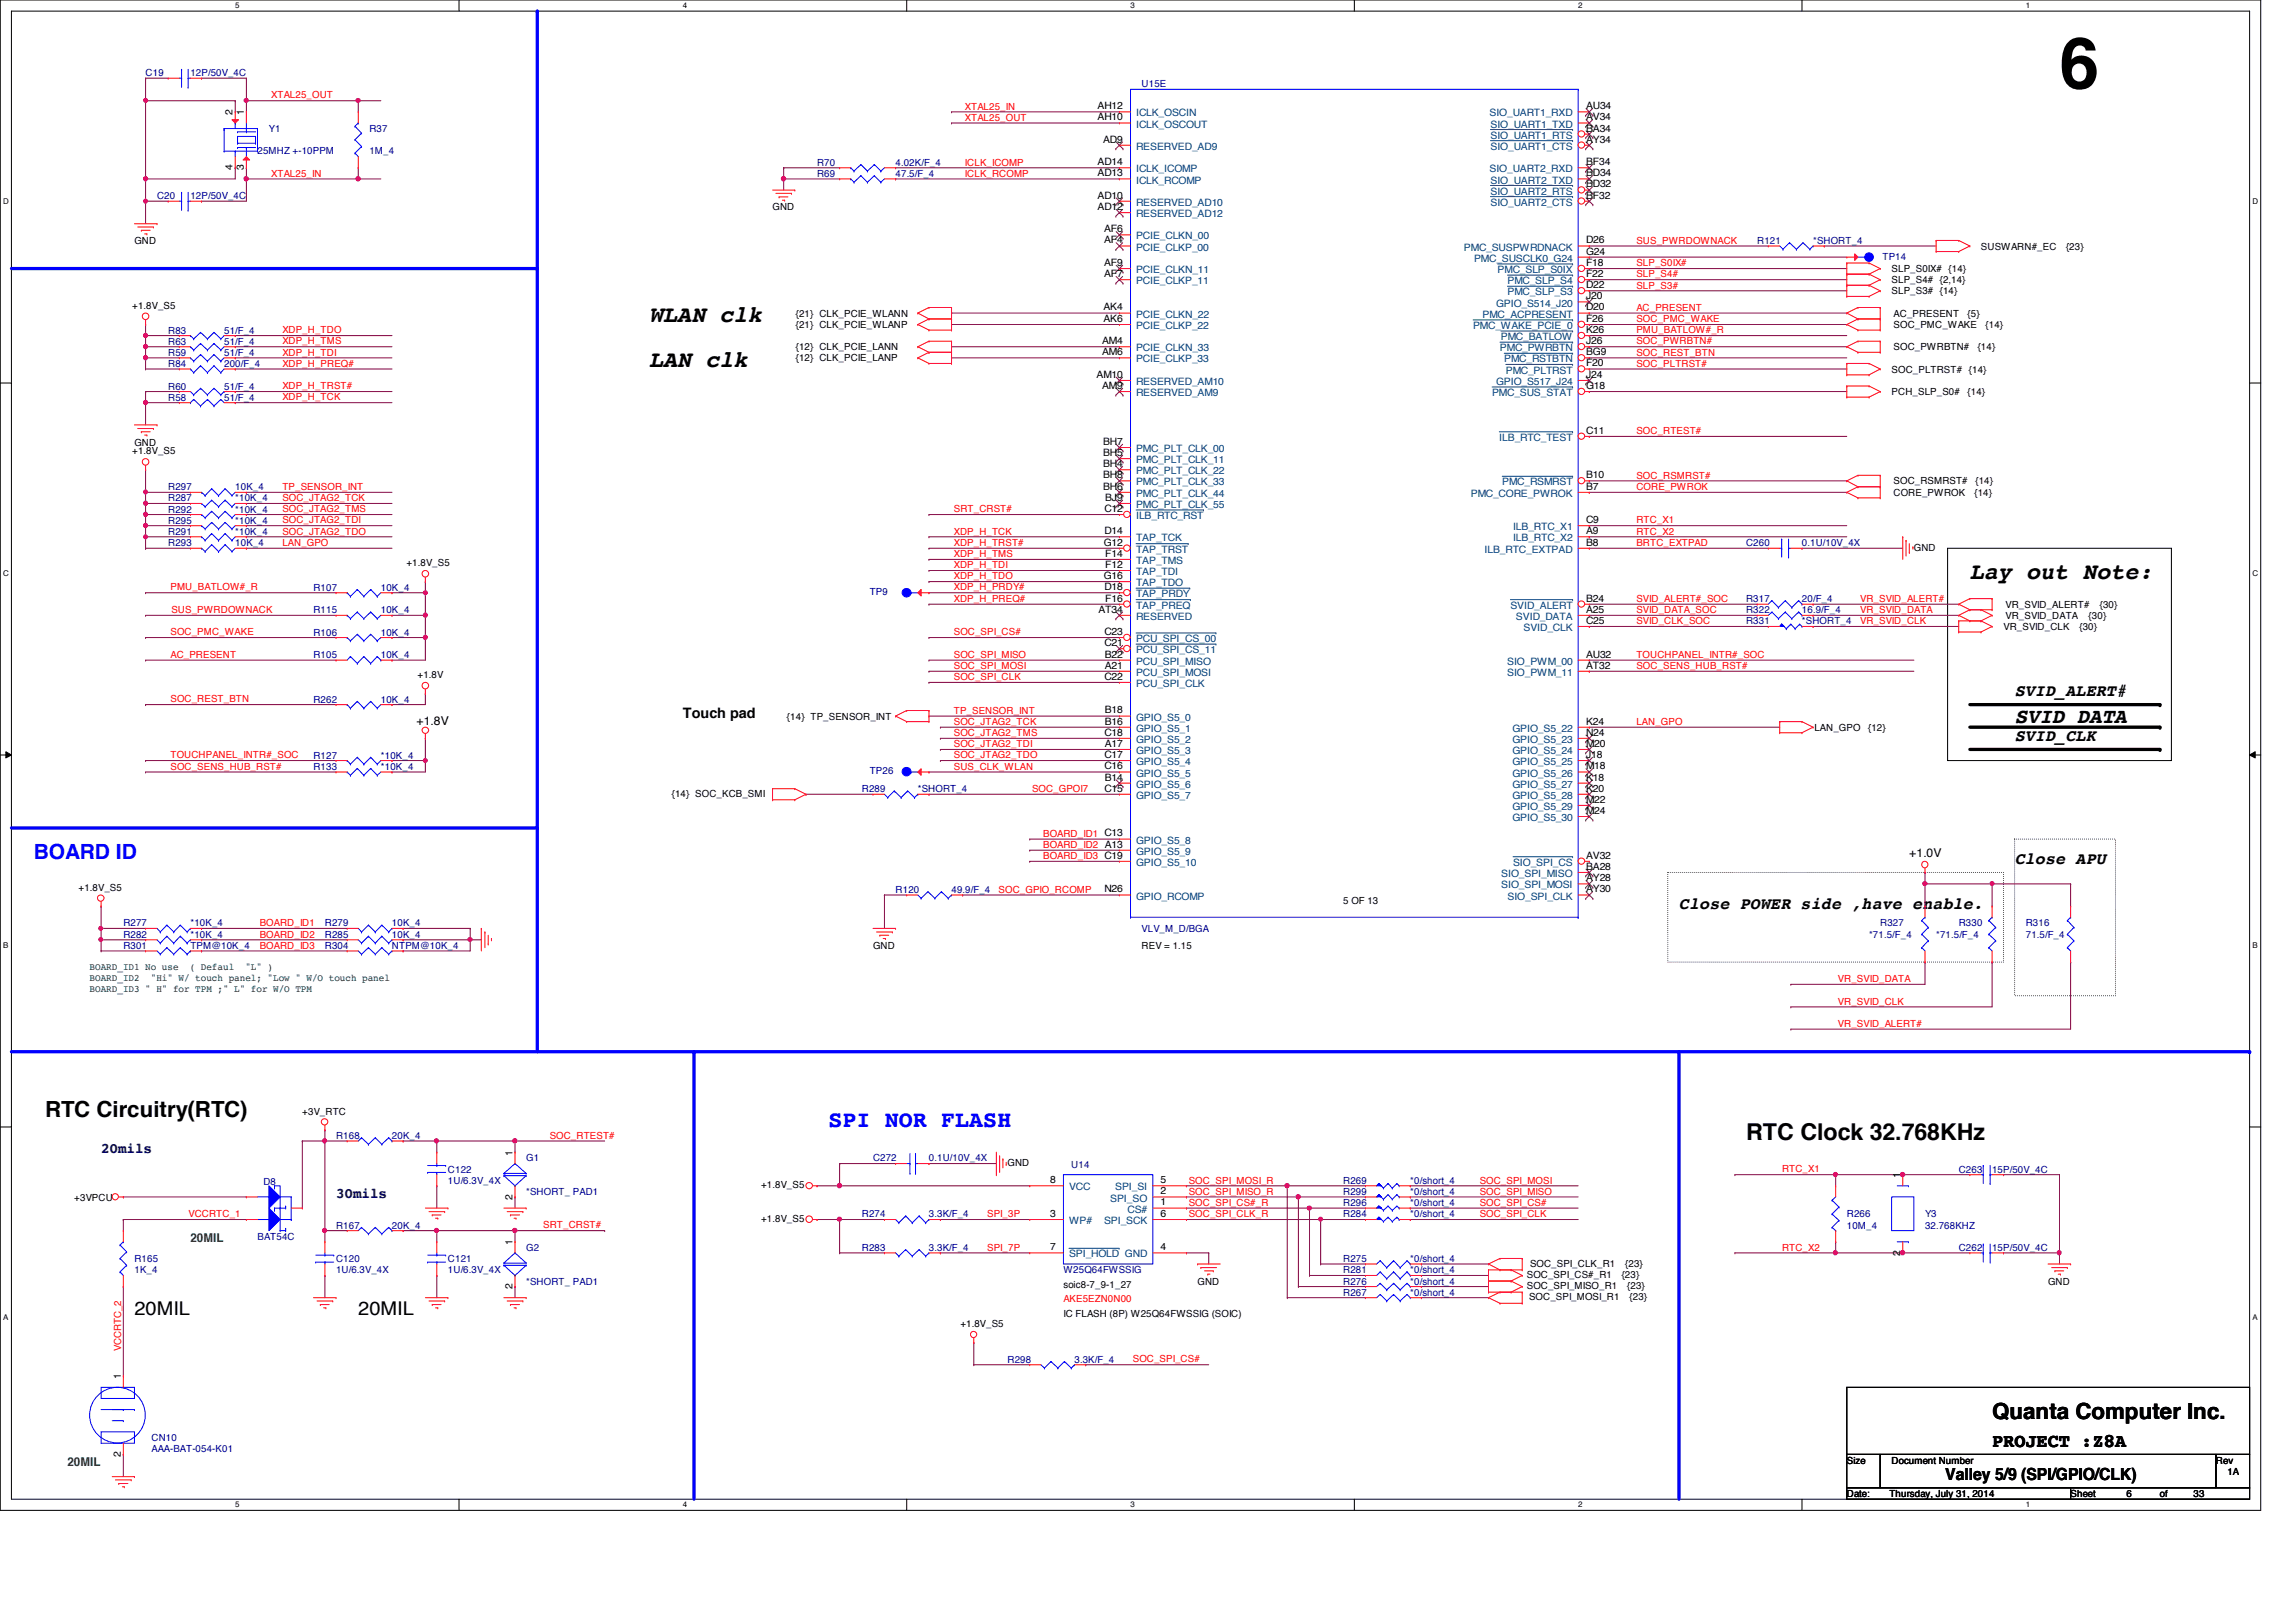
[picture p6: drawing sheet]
<svg xmlns="http://www.w3.org/2000/svg" width="297mm" height="210mm" viewBox="0 0 297 210" stroke-linecap="round" stroke-linejoin="round" font-family="sans-serif">
<defs><g id="words">
<text font-size="9.2" x="266.4" y="11.4">6</text>
<g font-size="3">
<text x="84" y="41.7">WLAN clk</text>
<text x="84" y="47.5">LAN clk</text>
<text x="254.8" y="75">Lay out Note:</text>
<text x="225.9" y="147.5">RTC Clock 32.768KHz</text>
</g>
<text font-size="3" fill="#00f" x="107.2" y="145.8">SPI NOR FLASH</text>
<g font-size="2.9">
<text x="5.8" y="144.5">RTC Circuitry(RTC)</text>
<text x="257.7" y="183.6">Quanta Computer Inc.</text>
</g>
<text font-size="2.7" x="260.6" y="93.5">SVID_DATA</text>
<text font-size="2.7" fill="#00f" x="4.4" y="111.1">BOARD ID</text>
<g font-size="2.5">
<text x="17.4" y="170.2">20MIL</text>
<text x="46.4" y="170.2">20MIL</text>
<text x="257.7" y="187.3">PROJECT :Z8A</text>
</g>
<g font-size="2.2">
<text x="260.6" y="90.1">SVID_ALERT#</text>
<text x="260.6" y="95.9">SVID_CLK</text>
<text x="260.6" y="111.8">Close APU</text>
<text x="217.2" y="117.6">Close POWER side ,have enable.</text>
<text x="251.7" y="191.6">Valley 5/9 (SPI/GPIO/CLK)</text>
</g>
<text font-size="1.9" x="88.3" y="92.9">Touch pad</text>
<g font-size="1.9" fill="#000040">
<text x="13.1" y="149.2">20mils</text>
<text x="43.5" y="155">30mils</text>
</g>
<g font-size="1.6">
<text x="53.9" y="93.8">+1.8V</text>
<text x="247" y="110.9">+1.0V</text>
</g>
<g font-size="1.6" fill="#008000">
<text x="24.6" y="160.7">20MIL</text>
<text x="8.7" y="189.7">20MIL</text>
</g>
<g font-size="1.3" fill="#000080">
<text x="18.8" y="9.9">C19</text>
<text x="24.6" y="9.9">12P/50V_4C</text>
<text x="147.7" y="11.3">U15E</text>
<text x="34.8" y="17.1">Y1</text>
<text x="47.8" y="17.1">R37</text>
<text x="33.3" y="20">25MHZ +-10PPM</text>
<text x="47.8" y="20">1M_4</text>
<text x="105.7" y="22.9">R69</text>
<text x="105.7" y="21.5">R70</text>
<text x="115.9" y="22.9">47.5/F_4</text>
<text x="115.9" y="21.5">4.02K/F_4</text>
<text x="20.3" y="25.8">C20</text>
<text x="24.6" y="25.8">12P/50V_4C</text>
<text x="227.3" y="31.6">R121</text>
<text x="234.6" y="31.6">*SHORT_4</text>
<text x="243.5" y="33.6">TP14</text>
<text x="21.8" y="46.1">R59</text>
<text x="21.8" y="43.2">R83</text>
<text x="21.8" y="47.5">R84</text>
<text x="21.8" y="44.6">R63</text>
<text x="29" y="46.1">51/F_4</text>
<text x="29" y="43.2">51/F_4</text>
<text x="29" y="47.5">200/F_4</text>
<text x="29" y="44.6">51/F_4</text>
<text x="21.8" y="50.4">R60</text>
<text x="21.8" y="51.9">R58</text>
<text x="29" y="50.4">51/F_4</text>
<text x="29" y="51.9">51/F_4</text>
<text x="21.8" y="63.4">R297</text>
<text x="21.8" y="64.9">R287</text>
<text x="30.4" y="63.4">10K_4</text>
<text x="30.4" y="64.9">*10K_4</text>
<text x="21.8" y="67.8">R295</text>
<text x="21.8" y="69.2">R291</text>
<text x="21.8" y="70.7">R293</text>
<text x="21.8" y="66.3">R292</text>
<text x="30.4" y="67.8">*10K_4</text>
<text x="30.4" y="69.2">*10K_4</text>
<text x="30.4" y="70.7">10K_4</text>
<text x="30.4" y="66.3">*10K_4</text>
<text x="225.9" y="70.7">C260</text>
<text x="233.1" y="70.7">0.1U/10V_4X</text>
<text x="40.6" y="76.5">R107</text>
<text x="49.3" y="76.5">10K_4</text>
<text x="112.5" y="77">TP9</text>
<text x="225.9" y="77.9">R317</text>
<text x="233.1" y="77.9">20/F_4</text>
<text x="40.6" y="79.4">R115</text>
<text x="40.6" y="82.3">R106</text>
<text x="49.3" y="79.4">10K_4</text>
<text x="49.3" y="82.3">10K_4</text>
<text x="225.9" y="80.8">R331</text>
<text x="225.9" y="79.4">R322</text>
<text x="233.1" y="80.8">*SHORT_4</text>
<text x="233.1" y="79.4">16.9/F_4</text>
<text x="40.6" y="85.1">R105</text>
<text x="49.3" y="85.1">10K_4</text>
<text x="40.6" y="90.9">R262</text>
<text x="49.3" y="90.9">10K_4</text>
<text x="40.6" y="98.2">R127</text>
<text x="40.6" y="99.6">R133</text>
<text x="49.3" y="98.2">*10K_4</text>
<text x="49.3" y="99.6">*10K_4</text>
<text x="112.5" y="100.2">TP26</text>
<text x="111.5" y="102.5">R289</text>
<text x="118.7" y="102.5">*SHORT_4</text>
<text x="16" y="119.9">R277</text>
<text x="24.6" y="119.9">*10K_4</text>
<text x="42" y="119.9">R279</text>
<text x="50.7" y="119.9">10K_4</text>
<text x="115.9" y="115.6">R120</text>
<text x="123.1" y="115.6">49.9/F_4</text>
<text x="243.2" y="119.9">R327</text>
<text x="253.4" y="119.9">R330</text>
<text x="262.1" y="119.9">R316</text>
<text x="16" y="122.8">R301</text>
<text x="16" y="121.3">R282</text>
<text x="24.6" y="122.8">TPM@10K_4</text>
<text x="24.6" y="121.3">*10K_4</text>
<text x="42" y="121.3">R285</text>
<text x="42" y="122.8">R304</text>
<text x="50.7" y="121.3">10K_4</text>
<text x="50.7" y="122.8">NTPM@10K_4</text>
<text x="147.7" y="120.6">VLV_M_D/BGA</text>
<text x="241.8" y="121.3">*71.5/F_4</text>
<text x="250.5" y="121.3">*71.5/F_4</text>
<text x="262.1" y="121.3">71.5/F_4</text>
<text x="43.5" y="147.4">R168</text>
<text x="50.7" y="147.4">20K_4</text>
<text x="34.1" y="153.3">D8</text>
<text x="58" y="151.8">C122</text>
<text x="58" y="153.2">1U/6.3V_4X</text>
<text x="68.1" y="150.3">G1</text>
<text x="68.1" y="154.6">*SHORT_ PAD1</text>
<text x="112.9" y="150.3">C272</text>
<text x="120.2" y="150.3">0.1U/10V_4X</text>
<text x="138.6" y="151.2">U14</text>
<text x="173.8" y="153.2">R269</text>
<text x="173.8" y="154.6">R299</text>
<text x="182.5" y="153.2">*0/short_4</text>
<text x="182.5" y="154.6">*0/short_4</text>
<text x="253.4" y="151.8">C263</text>
<text x="257.7" y="151.8">15P/50V_4C</text>
<text x="33.3" y="160.4">BAT54C</text>
<text x="43.5" y="159">R167</text>
<text x="50.7" y="159">20K_4</text>
<text x="68.1" y="161.9">G2</text>
<text x="111.5" y="157.5">R274</text>
<text x="111.5" y="161.9">R283</text>
<text x="120.2" y="157.5">3.3K/F_4</text>
<text x="120.2" y="161.9">3.3K/F_4</text>
<text x="173.8" y="156.1">R296</text>
<text x="173.8" y="157.5">R284</text>
<text x="182.5" y="156.1">*0/short_4</text>
<text x="182.5" y="157.5">*0/short_4</text>
<text x="238.9" y="157.5">R266</text>
<text x="238.9" y="159">10M_4</text>
<text x="249" y="157.5">Y3</text>
<text x="249" y="159">32.768KHZ</text>
<text x="253.4" y="161.9">C262</text>
<text x="257.7" y="161.9">15P/50V_4C</text>
<text x="17.4" y="163.3">R165</text>
<text x="17.4" y="164.8">1K_4</text>
<text x="43.5" y="163.3">C120</text>
<text x="43.5" y="164.8">1U/6.3V_4X</text>
<text x="58" y="163.3">C121</text>
<text x="58" y="164.8">1U/6.3V_4X</text>
<text x="68.1" y="166.2">*SHORT_ PAD1</text>
<text x="137.6" y="164.8">W25Q64FWSSIG</text>
<text x="173.8" y="167.7">R267</text>
<text x="173.8" y="166.2">R276</text>
<text x="173.8" y="163.3">R275</text>
<text x="173.8" y="164.8">R281</text>
<text x="182.5" y="167.7">*0/short_4</text>
<text x="182.5" y="166.2">*0/short_4</text>
<text x="182.5" y="163.3">*0/short_4</text>
<text x="182.5" y="164.8">*0/short_4</text>
<text x="130.3" y="176.4">R298</text>
<text x="139" y="176.4">3.3K/F_4</text>
<text x="19.6" y="186.5">CN10</text>
<text x="19.6" y="188">AAA-BAT-054-K01</text>
</g>
<g font-size="1.3">
<text x="30.1" y="14.9" transform="rotate(-90 30.1 14.9)">2</text>
<text x="31.5" y="14.9" transform="rotate(-90 31.5 14.9)">1</text>
<text x="142" y="15.6">AH10</text>
<text x="142" y="14.1">AH12</text>
<text x="205.2" y="15.6">AV34</text>
<text x="205.2" y="17">BA34</text>
<text x="205.2" y="14.1">AU34</text>
<text x="30.1" y="22.1" transform="rotate(-90 30.1 22.1)">4</text>
<text x="31.5" y="22.1" transform="rotate(-90 31.5 22.1)">3</text>
<text x="142" y="21.4">AD14</text>
<text x="142" y="22.8">AD13</text>
<text x="142.7" y="18.5">AD9</text>
<text x="205.2" y="22.8">BD34</text>
<text x="205.2" y="21.4">BF34</text>
<text x="205.2" y="18.5">AY34</text>
<text x="99.9" y="27.2">GND</text>
<text x="142" y="25.7">AD10</text>
<text x="142" y="27.2">AD12</text>
<text x="205.2" y="25.7">BF32</text>
<text x="205.2" y="24.3">BD32</text>
<text x="17.4" y="31.6">GND</text>
<text x="142.8" y="30.1">AF6</text>
<text x="142.8" y="31.5">AF4</text>
<text x="142.8" y="34.4">AF9</text>
<text x="142.8" y="35.9">AF7</text>
<text x="205.2" y="31.5">D26</text>
<text x="205.2" y="34.4">F18</text>
<text x="205.2" y="35.9">F22</text>
<text x="205.2" y="32.9">G24</text>
<text x="244.7" y="35.2">SLP_S0IX# {14}</text>
<text x="256.3" y="32.3">SUSWARN#_EC</text>
<text x="267.3" y="32.3">{23}</text>
<text x="17.1" y="40">+1.8V_S5</text>
<text x="103" y="41">{21} CLK_PCIE_WLANN</text>
<text x="142.7" y="41.7">AK6</text>
<text x="142.7" y="40.2">AK4</text>
<text x="205.2" y="37.3">D22</text>
<text x="205.2" y="40.2">D20</text>
<text x="205.2" y="41.7">F26</text>
<text x="205.2" y="38.7">J20</text>
<text x="244.7" y="36.7">SLP_S4# {2,14}</text>
<text x="244.7" y="38.1">SLP_S3# {14}</text>
<text x="245" y="41">AC_PRESENT</text>
<text x="254.5" y="41">{5}</text>
<text x="103" y="42.5">{21} CLK_PCIE_WLANP</text>
<text x="103" y="45.3">{12} CLK_PCIE_LANN</text>
<text x="103" y="46.8">{12} CLK_PCIE_LANP</text>
<text x="142.6" y="46">AM6</text>
<text x="142.6" y="44.5">AM4</text>
<text x="205.2" y="43.1">K26</text>
<text x="205.2" y="46">BG9</text>
<text x="205.2" y="44.5">J26</text>
<text x="205.2" y="47.4">F20</text>
<text x="245" y="45.3">SOC_PWRBTN#</text>
<text x="245" y="42.5">SOC_PMC_WAKE</text>
<text x="255.9" y="45.3">{14}</text>
<text x="256.9" y="42.5">{14}</text>
<text x="141.9" y="48.9">AM10</text>
<text x="142.6" y="50.3">AM9</text>
<text x="205.2" y="50.3">G18</text>
<text x="205.2" y="48.9">J24</text>
<text x="244.7" y="48.2">SOC_PLTRST# {14}</text>
<text x="244.7" y="51.1">PCH_SLP_S0#</text>
<text x="254.5" y="51.1">{14}</text>
<text x="17.1" y="58.8">+1.8V_S5</text>
<text x="17.4" y="57.7">GND</text>
<text x="142.7" y="57.6">BH7</text>
<text x="142.7" y="59">BH5</text>
<text x="205.2" y="56.1">C11</text>
<text x="142.7" y="60.5">BH4</text>
<text x="142.7" y="61.9">BH8</text>
<text x="142.7" y="63.4">BH6</text>
<text x="143" y="64.8">BJ9</text>
<text x="205.2" y="63.4">B7</text>
<text x="205.2" y="61.9">B10</text>
<text x="245" y="64.2">CORE_PWROK</text>
<text x="245" y="62.7">SOC_RSMRST#</text>
<text x="255.4" y="64.2">{14}</text>
<text x="255.6" y="62.7">{14}</text>
<text x="142.8" y="70.6">G12</text>
<text x="142.9" y="66.3">C12</text>
<text x="142.9" y="69.1">D14</text>
<text x="205.2" y="70.6">B8</text>
<text x="205.2" y="69.1">A9</text>
<text x="205.2" y="67.7">C9</text>
<text x="247.6" y="71.2">GND</text>
<text x="52.6" y="73.3">+1.8V_S5</text>
<text x="142.8" y="74.9">G16</text>
<text x="142.9" y="76.4">D18</text>
<text x="143" y="77.9">F16</text>
<text x="143" y="72.1">F14</text>
<text x="143" y="73.5">F12</text>
<text x="205.2" y="77.9">B24</text>
<text x="142.1" y="79.3">AT34</text>
<text x="142.9" y="82.2">C23</text>
<text x="142.9" y="83.6">C21</text>
<text x="205.2" y="80.7">C25</text>
<text x="205.2" y="79.3">A25</text>
<text x="259.2" y="81.5">VR_SVID_CLK</text>
<text x="259.5" y="78.7">VR_SVID_ALERT#</text>
<text x="259.5" y="80.1">VR_SVID_DATA</text>
<text x="269" y="81.5">{30}</text>
<text x="270.2" y="80.1">{30}</text>
<text x="271.7" y="78.7">{30}</text>
<text x="54" y="87.8">+1.8V</text>
<text x="142.9" y="88">C22</text>
<text x="142.9" y="85.1">B22</text>
<text x="142.9" y="86.5">A21</text>
<text x="205.2" y="85.1">AU32</text>
<text x="205.2" y="86.5">AT32</text>
<text x="101.8" y="93.1">{14} TP_SENSOR_INT</text>
<text x="142.9" y="95.2">C18</text>
<text x="142.9" y="92.3">B18</text>
<text x="142.9" y="93.8">B16</text>
<text x="205.2" y="93.8">K24</text>
<text x="205.2" y="95.2">N24</text>
<text x="234.7" y="94.6">LAN_GPO</text>
<text x="241.7" y="94.6">{12}</text>
<text x="142.9" y="98.1">C17</text>
<text x="142.9" y="99.6">C16</text>
<text x="142.9" y="96.6">A17</text>
<text x="142.9" y="101">B14</text>
<text x="205.2" y="96.6">M20</text>
<text x="205.2" y="98.1">J18</text>
<text x="205.2" y="99.6">M18</text>
<text x="205.2" y="101">K18</text>
<text x="86.9" y="103.1">{14} SOC_KCB_SMI</text>
<text x="142.9" y="102.4">C15</text>
<text x="205.2" y="102.4">K20</text>
<text x="205.2" y="103.9">M22</text>
<text x="205.2" y="105.3">M24</text>
<text x="205.2" y="111.1">AV32</text>
<text x="205.2" y="112.6">BA28</text>
<text x="10.2" y="115.3">+1.8V_S5</text>
<text x="142.9" y="115.5">N26</text>
<text x="173.8" y="117">5 OF 13</text>
<text x="205.2" y="115.5">AY30</text>
<text x="205.2" y="114">AY28</text>
<text x="112.9" y="122.8">GND</text>
<text x="147.7" y="122.8">REV = 1.15</text>
<text x="39.1" y="144.2">+3V_RTC</text>
<text x="66.3" y="149.6" transform="rotate(-90 66.3 149.6)">1</text>
<text x="9.6" y="155.4">+3VPCU</text>
<text x="66.3" y="155.2" transform="rotate(-90 66.3 155.2)">2</text>
<text x="98.5" y="153.8">+1.8V_S5</text>
<text x="130.3" y="150.9">GND</text>
<text x="135.8" y="153.1">8</text>
<text x="150.2" y="156">1</text>
<text x="150.2" y="153.1">5</text>
<text x="150.2" y="154.6">2</text>
<text x="245.8" y="152.4" transform="rotate(-90 245.8 152.4)">1</text>
<text x="66.3" y="161.1" transform="rotate(-90 66.3 161.1)">1</text>
<text x="98.5" y="158.1">+1.8V_S5</text>
<text x="135.8" y="161.8">7</text>
<text x="135.8" y="157.5">3</text>
<text x="150.2" y="157.5">6</text>
<text x="150.2" y="161.8">4</text>
<text x="66.3" y="166.8" transform="rotate(-90 66.3 166.8)">2</text>
<text x="137.6" y="166.7">soic8-7_9-1_27</text>
<text x="154.9" y="166.2">GND</text>
<text x="197.5" y="166.8">SOC_SPI_MISO_R1</text>
<text x="197.5" y="165.4">SOC_SPI_CS#_R1</text>
<text x="197.9" y="163.9">SOC_SPI_CLK_R1</text>
<text x="209.8" y="165.4">{23}</text>
<text x="210.3" y="163.9">{23}</text>
<text x="210.5" y="166.8">{23}</text>
<text x="245.8" y="162.5" transform="rotate(-90 245.8 162.5)">2</text>
<text x="265" y="166.2">GND</text>
<text x="124.2" y="171.7">+1.8V_S5</text>
<text x="137.6" y="170.4">IC FLASH (8P) W25Q64FWSSIG (SOIC)</text>
<text x="197.8" y="168.2">SOC_SPI_MOSI_R1</text>
<text x="210.8" y="168.2">{23}</text>
<text x="15.6" y="178.5" transform="rotate(-90 15.6 178.5)">1</text>
<text x="15.6" y="188.6" transform="rotate(-90 15.6 188.6)">2</text>
<text x="238.9" y="189.4">Size</text>
<text x="244.7" y="189.4">Document Number</text>
<text x="286.7" y="189.4">Rev</text>
<text x="288.2" y="190.8">1A</text>
<text x="238.9" y="193.7">Date:</text>
<text x="244.4" y="193.7">Thursday, July 31, 2014</text>
<text x="267.9" y="193.7">Sheet</text>
<text x="275.1" y="193.7">6</text>
<text x="279.4" y="193.7">of</text>
<text x="283.8" y="193.7">33</text>
</g>
<g font-size="1.3" fill="#f00">
<text x="35.1" y="12.7">XTAL25_OUT</text>
<text x="124.8" y="15.6">XTAL25_OUT</text>
<text x="124.8" y="14.2">XTAL25_IN</text>
<text x="35.1" y="22.9">XTAL25_IN</text>
<text x="124.8" y="21.4">ICLK_ICOMP</text>
<text x="124.8" y="22.9">ICLK_RCOMP</text>
<text x="211.7" y="35.9">SLP_S4#</text>
<text x="211.7" y="31.5">SUS_PWRDOWNACK</text>
<text x="211.7" y="34.5">SLP_S0IX#</text>
<text x="211.7" y="37.3">SLP_S3#</text>
<text x="211.7" y="40.2">AC_PRESENT</text>
<text x="211.7" y="41.7">SOC_PMC_WAKE</text>
<text x="36.5" y="47.5">XDP_H_PREQ#</text>
<text x="36.5" y="46">XDP_H_TDI</text>
<text x="36.5" y="44.6">XDP_H_TMS</text>
<text x="36.5" y="43.1">XDP_H_TDO</text>
<text x="211.7" y="47.5">SOC_PLTRST#</text>
<text x="211.7" y="46">SOC_REST_BTN</text>
<text x="211.7" y="44.6">SOC_PWRBTN#</text>
<text x="211.7" y="43.1">PMU_BATLOW#_R</text>
<text x="36.5" y="51.8">XDP_H_TCK</text>
<text x="36.5" y="50.4">XDP_H_TRST#</text>
<text x="211.7" y="56.2">SOC_RTEST#</text>
<text x="36.5" y="64.9">SOC_JTAG2_TCK</text>
<text x="36.5" y="63.4">TP_SENSOR_INT</text>
<text x="211.7" y="63.4">CORE_PWROK</text>
<text x="211.7" y="61.9">SOC_RSMRST#</text>
<text x="36.5" y="66.3">SOC_JTAG2_TMS</text>
<text x="36.5" y="67.7">SOC_JTAG2_TDI</text>
<text x="36.5" y="69.2">SOC_JTAG2_TDO</text>
<text x="36.5" y="70.7">LAN_GPO</text>
<text x="123.4" y="69.2">XDP_H_TCK</text>
<text x="123.4" y="70.7">XDP_H_TRST#</text>
<text x="123.4" y="66.3">SRT_CRST#</text>
<text x="211.7" y="69.2">RTC_X2</text>
<text x="211.7" y="70.7">BRTC_EXTPAD</text>
<text x="211.7" y="67.7">RTC_X1</text>
<text x="22.1" y="76.4">PMU_BATLOW#_R</text>
<text x="123.4" y="75">XDP_H_TDO</text>
<text x="123.4" y="76.4">XDP_H_PRDY#</text>
<text x="123.4" y="72.1">XDP_H_TMS</text>
<text x="123.4" y="73.5">XDP_H_TDI</text>
<text x="123.4" y="77.9">XDP_H_PREQ#</text>
<text x="211.7" y="77.9">SVID_ALERT#_SOC</text>
<text x="240.7" y="77.9">VR_SVID_ALERT#</text>
<text x="22.1" y="82.2">SOC_PMC_WAKE</text>
<text x="22.2" y="79.3">SUS_PWRDOWNACK</text>
<text x="123.4" y="82.2">SOC_SPI_CS#</text>
<text x="211.7" y="80.8">SVID_CLK_SOC</text>
<text x="211.7" y="79.3">SVID_DATA_SOC</text>
<text x="240.7" y="80.8">VR_SVID_CLK</text>
<text x="240.7" y="79.3">VR_SVID_DATA</text>
<text x="22.1" y="85.1">AC_PRESENT</text>
<text x="123.4" y="88">SOC_SPI_CLK</text>
<text x="123.4" y="85.1">SOC_SPI_MISO</text>
<text x="123.4" y="86.6">SOC_SPI_MOSI</text>
<text x="211.7" y="85.1">TOUCHPANEL_INTR#_SOC</text>
<text x="211.7" y="86.6">SOC_SENS_HUB_RST#</text>
<text x="22.1" y="90.9">SOC_REST_BTN</text>
<text x="123.4" y="92.4">TP_SENSOR_INT</text>
<text x="123.4" y="93.8">SOC_JTAG2_TCK</text>
<text x="123.4" y="95.2">SOC_JTAG2_TMS</text>
<text x="211.7" y="93.8">LAN_GPO</text>
<text x="22.1" y="98.1">TOUCHPANEL_INTR#_SOC</text>
<text x="22.1" y="99.6">SOC_SENS_HUB_RST#</text>
<text x="123.4" y="99.6">SUS_CLK_WLAN</text>
<text x="123.4" y="96.7">SOC_JTAG2_TDI</text>
<text x="123.4" y="98.1">SOC_JTAG2_TDO</text>
<text x="133.5" y="102.5">SOC_GPOI7</text>
<text x="135" y="109.7">BOARD_ID2 A13</text>
<text x="135" y="111.2">BOARD_ID3 C19</text>
<text x="135" y="108.3">BOARD_ID1 C13</text>
<text x="33.6" y="119.8">BOARD_ID1</text>
<text x="129.2" y="115.5">SOC_GPIO_RCOMP</text>
<text x="33.6" y="121.3">BOARD_ID2</text>
<text x="33.6" y="122.8">BOARD_ID3</text>
<text x="237.8" y="130">VR_SVID_CLK</text>
<text x="237.8" y="127.1">VR_SVID_DATA</text>
<text x="237.8" y="132.9">VR_SVID_ALERT#</text>
<text x="71.1" y="147.4">SOC_RTEST#</text>
<text x="153.8" y="153.2">SOC_SPI_MOSI_R</text>
<text x="153.8" y="154.6">SOC_SPI_MISO_R</text>
<text x="191.4" y="153.2">SOC_SPI_MOSI</text>
<text x="191.4" y="154.6">SOC_SPI_MISO</text>
<text x="230.5" y="151.7">RTC_X1</text>
<text x="24.4" y="157.5">VCCRTC_1</text>
<text x="70.3" y="159">SRT_CRST#</text>
<text x="127.7" y="157.5">SPI_3P</text>
<text x="127.7" y="161.8">SPI_7P</text>
<text x="153.8" y="156">SOC_SPI_CS#_R</text>
<text x="153.8" y="157.5">SOC_SPI_CLK_R</text>
<text x="191.4" y="156">SOC_SPI_CS#</text>
<text x="191.4" y="157.5">SOC_SPI_CLK</text>
<text x="230.5" y="161.8">RTC_X2</text>
<text x="137.6" y="168.5">AKE5EZN0N00</text>
<text x="15.7" y="174.9" transform="rotate(-90 15.7 174.9)">VCCRTC_2</text>
<text x="146.6" y="176.3">SOC_SPI_CS#</text>
</g>
<g font-size="1.3" fill="#004080">
<text x="147" y="16.5">ICLK_OSCOUT</text>
<text x="147" y="15.1">ICLK_OSCIN</text>
<text x="192.7" y="15.1">SIO_UART1_RXD</text>
<text x="192.8" y="16.5">SIO_UART1_TXD</text>
<text x="192.8" y="17.9">SIO_UART1_RTS</text>
<text x="147" y="22.3">ICLK_ICOMP</text>
<text x="147" y="23.7">ICLK_RCOMP</text>
<text x="147" y="19.4">RESERVED_AD9</text>
<text x="192.7" y="22.3">SIO_UART2_RXD</text>
<text x="192.8" y="23.7">SIO_UART2_TXD</text>
<text x="192.8" y="19.4">SIO_UART1_CTS</text>
<text x="147" y="26.6">RESERVED_AD10</text>
<text x="147" y="28.1">RESERVED_AD12</text>
<text x="192.8" y="26.6">SIO_UART2_CTS</text>
<text x="192.8" y="25.2">SIO_UART2_RTS</text>
<text x="147" y="31">PCIE_CLKN_00</text>
<text x="147" y="32.4">PCIE_CLKP_00</text>
<text x="147" y="35.3">PCIE_CLKN_11</text>
<text x="189.4" y="32.4">PMC_SUSPWRDNACK</text>
<text x="190.7" y="33.9">PMC_SUSCLK0_G24</text>
<text x="193.8" y="35.3">PMC_SLP_S0IX</text>
<text x="147" y="36.8">PCIE_CLKP_11</text>
<text x="147" y="41.1">PCIE_CLKN_22</text>
<text x="191.8" y="41.1">PMC_ACPRESENT</text>
<text x="193.5" y="39.7">GPIO_S514_J20</text>
<text x="195" y="36.8">PMC_SLP_S4</text>
<text x="195" y="38.2">PMC_SLP_S3</text>
<text x="147" y="42.6">PCIE_CLKP_22</text>
<text x="147" y="46.9">PCIE_CLKP_33</text>
<text x="147" y="45.5">PCIE_CLKN_33</text>
<text x="190.6" y="42.6">PMC_WAKE_PCIE_0</text>
<text x="194.1" y="45.5">PMC_PWRBTN</text>
<text x="194.2" y="44">PMC_BATLOW</text>
<text x="194.6" y="46.9">PMC_RSTBTN</text>
<text x="147" y="49.8">RESERVED_AM10</text>
<text x="147" y="51.3">RESERVED_AM9</text>
<text x="193" y="51.3">PMC_SUS_STAT</text>
<text x="193.5" y="49.8">GPIO_S517_J24</text>
<text x="194.8" y="48.3">PMC_PLTRST</text>
<text x="147" y="58.5">PMC_PLT_CLK_00</text>
<text x="147" y="59.9">PMC_PLT_CLK_11</text>
<text x="194" y="57.1">ILB_RTC_TEST</text>
<text x="147" y="61.4">PMC_PLT_CLK_22</text>
<text x="147" y="62.8">PMC_PLT_CLK_33</text>
<text x="147" y="64.3">PMC_PLT_CLK_44</text>
<text x="147" y="65.7">PMC_PLT_CLK_55</text>
<text x="190.3" y="64.3">PMC_CORE_PWROK</text>
<text x="194.3" y="62.8">PMC_RSMRST</text>
<text x="147" y="67.2">ILB_RTC_RST</text>
<text x="147" y="70.1">TAP_TCK</text>
<text x="147" y="71.5">TAP_TRST</text>
<text x="192.1" y="71.5">ILB_RTC_EXTPAD</text>
<text x="195.7" y="70.1">ILB_RTC_X2</text>
<text x="195.7" y="68.6">ILB_RTC_X1</text>
<text x="147" y="75.9">TAP_TDO</text>
<text x="147" y="77.3">TAP_PRDY</text>
<text x="147" y="73">TAP_TMS</text>
<text x="147" y="74.4">TAP_TDI</text>
<text x="147" y="78.8">TAP_PREQ</text>
<text x="147" y="80.2">RESERVED</text>
<text x="147" y="83.1">PCU_SPI_CS_00</text>
<text x="195.4" y="78.8">SVID_ALERT</text>
<text x="196.1" y="80.2">SVID_DATA</text>
<text x="197.1" y="81.7">SVID_CLK</text>
<text x="147" y="84.5">PCU_SPI_CS_11</text>
<text x="147" y="86">PCU_SPI_MISO</text>
<text x="147" y="87.5">PCU_SPI_MOSI</text>
<text x="147" y="88.9">PCU_SPI_CLK</text>
<text x="195" y="86">SIO_PWM_00</text>
<text x="195" y="87.5">SIO_PWM_11</text>
<text x="147" y="93.3">GPIO_S5_0</text>
<text x="147" y="94.7">GPIO_S5_1</text>
<text x="195.7" y="94.7">GPIO_S5_22</text>
<text x="147" y="96.1">GPIO_S5_2</text>
<text x="147" y="97.6">GPIO_S5_3</text>
<text x="147" y="99">GPIO_S5_4</text>
<text x="147" y="100.5">GPIO_S5_5</text>
<text x="147" y="101.9">GPIO_S5_6</text>
<text x="195.7" y="96.1">GPIO_S5_23</text>
<text x="195.7" y="97.6">GPIO_S5_24</text>
<text x="195.7" y="99">GPIO_S5_25</text>
<text x="195.7" y="100.5">GPIO_S5_26</text>
<text x="195.7" y="101.9">GPIO_S5_27</text>
<text x="147" y="103.4">GPIO_S5_7</text>
<text x="195.7" y="103.4">GPIO_S5_28</text>
<text x="195.7" y="104.8">GPIO_S5_29</text>
<text x="195.7" y="106.3">GPIO_S5_30</text>
<text x="147" y="109.2">GPIO_S5_8</text>
<text x="147" y="110.6">GPIO_S5_9</text>
<text x="147" y="112.1">GPIO_S5_10</text>
<text x="194.2" y="113.5">SIO_SPI_MISO</text>
<text x="195.7" y="112.1">SIO_SPI_CS</text>
<text x="147" y="116.4">GPIO_RCOMP</text>
<text x="194.2" y="115">SIO_SPI_MOSI</text>
<text x="195" y="116.4">SIO_SPI_CLK</text>
<text x="138.3" y="154.1">VCC</text>
<text x="143.6" y="155.5">SPI_SO</text>
<text x="144.3" y="154.1">SPI_SI</text>
<text x="138.3" y="158.4">WP#</text>
<text x="142.8" y="158.4">SPI_SCK</text>
<text x="145.9" y="156.9">CS#</text>
<text x="138.3" y="162.7">SPI_HOLD GND</text>
</g>
<g font-size="1.3" fill="#008000">
<text x="11.6" y="125.6">BOARD_ID1 No use</text>
<text x="24.5" y="125.6">( Defaul</text>
<text x="31.7" y="125.6">&quot;L&quot; )</text>
<text x="11.6" y="127">BOARD_ID2</text>
<text x="11.6" y="128.4">BOARD_ID3 &quot; H&quot; for TPM ;&quot; L&quot; for W/O TPM</text>
<text x="19.5" y="127">&quot;Hi&quot; W/ touch panel; &quot;Low &quot; W/O touch panel</text>
</g>
<g font-size="1">
<text x="30.4" y="1.1">5</text>
<text x="88.3" y="1.1">4</text>
<text x="146.3" y="1.1">3</text>
<text x="204.2" y="1.1">2</text>
<text x="262.1" y="1.1">1</text>
<text x=".4" y="26.4">D</text>
<text x="291.4" y="26.4">D</text>
<text x=".4" y="74.5">C</text>
<text x="291.4" y="74.5">C</text>
<text x=".4" y="122.6">B</text>
<text x="291.4" y="122.6">B</text>
<text x=".4" y="170.8">A</text>
<text x="291.4" y="170.8">A</text>
<text x="30.4" y="195.1">5</text>
<text x="88.3" y="195.1">4</text>
<text x="146.3" y="195.1">3</text>
<text x="204.2" y="195.1">2</text>
<text x="262.1" y="195.1">1</text>
</g>
</g></defs>
<path d="M0 0h292.5v195.5h-292.5zM1.5 1.4h289.5v192.6h-289.5z" fill="none" stroke="#000" stroke-width=".13"/>
<g fill="#fff">
<path d="M30.4 .2h.6v1.1h-.6z"/>
<path d="M30.4 194.2h.6v1.1h-.6z"/>
</g>
<path d="M59.4 0v1.4M59.4 194v1.5" fill="none" stroke="#000" stroke-width=".13"/>
<g fill="#fff">
<path d="M88.3 .2h.6v1.1h-.6z"/>
<path d="M88.3 194.2h.6v1.1h-.6z"/>
</g>
<path d="M117.3 0v1.4M117.3 194v1.5" fill="none" stroke="#000" stroke-width=".13"/>
<g fill="#fff">
<path d="M146.3 .2h.5v1.1h-.5z"/>
<path d="M146.3 194.2h.5v1.1h-.5z"/>
</g>
<path d="M175.2 0v1.4M175.2 194v1.5" fill="none" stroke="#000" stroke-width=".13"/>
<g fill="#fff">
<path d="M204.2 .2h.5v1.1h-.5z"/>
<path d="M204.2 194.2h.5v1.1h-.5z"/>
</g>
<path d="M233.1 0v1.4M233.1 194v1.5" fill="none" stroke="#000" stroke-width=".13"/>
<g fill="#fff">
<path d="M262.1 .2h.5v1.1h-.5z"/>
<path d="M262.1 194.2h.5v1.1h-.5z"/>
<path d="M.4 25.5h.7v1.1h-.7z"/>
<path d="M291.4 25.5h.7v1.1h-.7z"/>
<path d="M.4 73.6h.7v1.2h-.7z"/>
<path d="M291.4 73.6h.7v1.2h-.7z"/>
</g>
<path d="M0 49.6h1.5M291 49.6h1.5" fill="none" stroke="#000" stroke-width=".13"/>
<g fill="#fff">
<path d="M.4 121.8h.7v1.1h-.7z"/>
<path d="M291.4 121.8h.7v1.1h-.7z"/>
</g>
<path d="M0 97.7h1.5M.8 97.3l.7 .4-.7 .4zM291 97.7l.8-.4v.8zM291 97.7h1.5" fill="none" stroke="#000" stroke-width=".13"/>
<path d="M.8 97.3l.7 .4-.7 .4zM291 97.7l.8-.4v.8z" fill="#000"/>
<g fill="#fff">
<path d="M.4 169.9h.7v1.1h-.7z"/>
<path d="M291.4 169.9h.7v1.1h-.7z"/>
</g>
<path d="M0 145.8h1.5M291 145.8h1.5" fill="none" stroke="#000" stroke-width=".13"/>
<path d="M1.5 136.1h289.5" fill="none" stroke="#00f" stroke-width=".42"/>
<circle cx="291" cy="136.1" r=".21" fill="#00f"/>
<path d="M89.8 136.1v57.9" fill="none" stroke="#00f" stroke-width=".42"/>
<circle cx="89.8" cy="136.1" r=".21" fill="#00f"/>
<path d="M217.2 136.1v57.9" fill="none" stroke="#00f" stroke-width=".42"/>
<circle cx="217.2" cy="136.1" r=".21" fill="#00f"/>
<path d="M69.5 1.4v134.7" fill="none" stroke="#00f" stroke-width=".42"/>
<circle cx="69.5" cy="1.4" r=".21" fill="#00f"/>
<path d="M1.5 34.8h68" fill="none" stroke="#00f" stroke-width=".42"/>
<circle cx="69.5" cy="34.8" r=".21" fill="#00f"/>
<path d="M1.5 107.1h68" fill="none" stroke="#00f" stroke-width=".42"/>
<circle cx="69.5" cy="107.1" r=".21" fill="#00f"/>
<path d="M215.8 112.9h43.4v11.6h-43.4zM260.6 108.6h13.1v20.3h-13.1z" fill="none" stroke="#000" stroke-width=".13" stroke-dasharray="0 .3"/>
<path d="M252 71h28.9v27.4h-28.9z" fill="none" stroke="#000" stroke-width=".13"/>
<path d="M254.8 91.2h24.6M254.8 94.1h24.6M254.8 97h24.6" fill="none" stroke="#000" stroke-width=".42"/>
<g fill="#000">
<circle cx="279.4" cy="94.1" r=".21"/>
<circle cx="279.4" cy="91.2" r=".21"/>
<circle cx="279.4" cy="97" r=".21"/>
</g>
<g fill="none" stroke="#800040" stroke-width=".13">
<path d="M123.1 15.9h.1M123.1 15.9h21.7M115.9 21.7h.1M115.9 23.2h.1M115.9 21.7h28.9M115.9 23.2h28.9M18.8 52.1h.1M18.8 52.1h4.4M30.4 52.1h.1M30.4 52.1h20.3M205.6 69.5h.1M205.6 69.5h33.3"/>
<path d="M120.2 88.3h.1M120.2 82.5h.1M120.2 85.4h.1M120.2 86.9h.1M120.2 88.3h24.6M120.2 82.5h24.6M120.2 85.4h24.6M120.2 86.9h24.6"/>
</g>
<circle cx="18.8" cy="52.1" r=".27" fill="#f0f"/>
<circle cx="18.8" cy="52.1" r=".27" fill="none" stroke="#f0f" stroke-width=".13"/>
<g fill="none" stroke="#800040" stroke-width=".13">
<path d="M18.8 13h.1M18.8 13h11.6M18.8 23.2h.1M18.8 23.2h11.6M205.6 36.2h.1M205.6 37.6h.1M205.6 31.8h.1M205.6 36.2h33.3M205.6 37.6h33.3M205.6 31.8h23.2M18.8 52.1h.1M18.8 50.7h.1"/>
<path d="M18.8 50.7v4.3M18.8 50.7h4.4M30.4 50.7h.1M30.4 50.7h20.3M205.6 40.5h.1M205.6 56.5h.1M205.6 40.5h33.3M205.6 56.5h33.3M120.2 69.5h.1M120.2 71h.1M120.2 75.3h.1M120.2 76.7h.1"/>
<path d="M120.2 72.4h.1M120.2 73.8h.1M120.2 78.2h.1M120.2 69.5h24.6M120.2 71h24.6M120.2 75.3h24.6M120.2 76.7h24.6M120.2 72.4h24.6M120.2 73.8h24.6M120.2 78.2h24.6M205.6 63.7h.1M205.6 62.2h.1"/>
<path d="M205.6 63.7h33.3M205.6 62.2h33.3"/>
</g>
<circle cx="18.8" cy="13" r=".26" fill="#f0f"/>
<circle cx="18.8" cy="13" r=".26" fill="none" stroke="#f0f" stroke-width=".13"/>
<g fill="none" stroke="#800040" stroke-width=".13">
<path d="M18.8 10.1h.1M18.8 10.1h3M18.8 10.1v2.9M26.1 10.1h.1M26.1 10.1h5.8M30.4 13h.1M30.4 13v1.5M31.9 13h.1M31.9 13h14.5M18.8 26h.1M18.8 26h3M26.1 26h.1"/>
<path d="M26.1 26h5.8M30.4 21.7h.1M30.4 21.7v1.5"/>
</g>
<circle cx="46.3" cy="13" r=".27" fill="#f0f"/>
<circle cx="46.3" cy="13" r=".27" fill="none" stroke="#f0f" stroke-width=".13"/>
<circle cx="31.9" cy="13" r=".27" fill="#f0f"/>
<circle cx="31.9" cy="13" r=".27" fill="none" stroke="#f0f" stroke-width=".13"/>
<path d="M31.9 23.2h.1M31.9 23.2h14.5" fill="none" stroke="#800040" stroke-width=".13"/>
<circle cx="46.3" cy="23.1" r=".29" fill="#f0f"/>
<circle cx="46.3" cy="23.1" r=".29" fill="none" stroke="#f0f" stroke-width=".13"/>
<path d="M31.9 13h.1M31.9 13v1.5M31.9 23.2h.1M31.9 23.2v2.8" fill="none" stroke="#800040" stroke-width=".13"/>
<circle cx="31.8" cy="23.1" r=".29" fill="#f0f"/>
<circle cx="31.8" cy="23.1" r=".29" fill="none" stroke="#f0f" stroke-width=".13"/>
<g fill="none" stroke="#800040" stroke-width=".13">
<path d="M31.9 10.1h.1M31.9 10.1v2.9M46.4 13h.1M46.4 13v1.5M46.4 13h2.9M31.9 21.7h.1M31.9 21.7v1.5M46.4 21.7h.1M46.4 23.2h.1M46.4 21.7v1.5M46.4 23.2h2.9M205.6 34.8h.1"/>
<path d="M205.6 34.8h33.3M205.6 47.8h.1M205.6 46.3h.1M205.6 44.9h.1M205.6 47.8h33.3M205.6 46.3h33.3M205.6 44.9h33.3M205.6 71h.1M205.6 71h23.2M120.2 99.9h.1M120.2 99.9h24.6M108.6 157.8h.1"/>
<path d="M108.6 157.8h5.8M108.6 157.8v4.3M121.7 157.8h.1M121.7 157.8h11.5M108.6 162.1h.1M108.6 162.1h5.8M121.7 162.1h.1M121.7 162.1h11.5"/>
</g>
<circle cx="108.6" cy="157.8" r=".27" fill="#f0f"/>
<circle cx="108.6" cy="157.8" r=".27" fill="none" stroke="#f0f" stroke-width=".13"/>
<g fill="none" stroke="#800040" stroke-width=".13">
<path d="M101.4 21.7h.1M101.4 21.7h7.2M101.4 21.7v1.5M18.8 98.4h.1M18.8 98.4h24.7M50.7 98.4h.1M55 95.5h.1M55 95.5v2.9h-4.3M120.2 92.7h.1M120.2 92.7h24.6M205.6 85.4h.1M205.6 86.9h.1"/>
<path d="M205.6 85.4h42M205.6 86.9h42M104.3 102.8h.1M104.3 102.8h8.6M120.2 102.8h.1M120.2 102.8h24.6M126 176.6h.1M126 173.7h.1M126 176.6h7.2M126 173.7v2.9M140.5 176.6h.1M140.5 176.6h15.9"/>
<path d="M153.5 162.1h.1M153.5 162.1h2.9M156.4 162.1h.1M156.4 162.1v1.5"/>
</g>
<circle cx="101.4" cy="23.1" r=".29" fill="#f0f"/>
<circle cx="101.4" cy="23.1" r=".29" fill="none" stroke="#f0f" stroke-width=".13"/>
<g fill="none" stroke="#800040" stroke-width=".13">
<path d="M101.4 23.2h.1M101.4 23.2h7.2M101.4 23.2v1.4M18.8 42h.1M18.8 43.4h.1M18.8 43.4h4.4M18.8 42v1.4M30.4 47.8h.1M30.4 46.3h.1M30.4 44.9h.1M30.4 43.4h.1M30.4 47.8h20.3"/>
<path d="M30.4 46.3h20.3M30.4 44.9h20.3M30.4 43.4h20.3M120.2 66.6h.1M120.2 66.6h24.6"/>
</g>
<circle cx="18.8" cy="43.4" r=".27" fill="#f0f"/>
<circle cx="18.8" cy="43.4" r=".27" fill="none" stroke="#f0f" stroke-width=".13"/>
<path d="M18.8 43.4h.1M18.8 44.9h.1M18.8 43.4v1.5M18.8 44.9h4.4" fill="none" stroke="#800040" stroke-width=".13"/>
<circle cx="18.8" cy="44.8" r=".27" fill="#f0f"/>
<circle cx="18.8" cy="44.8" r=".27" fill="none" stroke="#f0f" stroke-width=".13"/>
<path d="M18.8 44.9h.1M18.8 46.3h.1M18.8 44.9v1.4M18.8 46.3h4.4" fill="none" stroke="#800040" stroke-width=".13"/>
<circle cx="18.8" cy="46.3" r=".27" fill="#f0f"/>
<circle cx="18.8" cy="46.3" r=".27" fill="none" stroke="#f0f" stroke-width=".13"/>
<g fill="none" stroke="#800040" stroke-width=".13">
<path d="M236 31.8h.1M236 31.8h14.5M18.8 46.3h.1M18.8 47.8h.1M18.8 46.3v1.5M18.8 47.8h4.4M205.6 42h.1M205.6 42h33.3M18.8 79.6h.1M18.8 79.6h24.7M50.7 79.6h.1M50.7 79.6h4.3"/>
<path d="M55 79.6h.1M55 79.6v2.9h-4.3M233.1 71h.1M233.1 71h13.1M18.8 82.5h.1M18.8 82.5h24.7M50.7 82.5h.1M114.4 115.8h.1M114.4 115.8v4.3M124.5 115.8h.1M124.5 115.8h20.3"/>
</g>
<circle cx="55" cy="82.5" r=".27" fill="#f0f"/>
<circle cx="55" cy="82.5" r=".27" fill="none" stroke="#f0f" stroke-width=".13"/>
<g fill="none" stroke="#800040" stroke-width=".13">
<path d="M18.8 69.5h.1M18.8 69.5h5.8M31.9 65.2h.1M31.9 66.6h.1M31.9 68h.1M31.9 69.5h.1M31.9 65.2h18.8M31.9 66.6h18.8M31.9 68h18.8M31.9 69.5h18.8M18.8 85.4h.1M18.8 85.4h24.7"/>
<path d="M50.7 85.4h.1M55 82.5h.1M55 82.5v2.9h-4.3M121.7 94.1h.1M121.7 95.5h.1M121.7 97h.1M121.7 98.4h.1M121.7 94.1h23.1M121.7 95.5h23.1M121.7 97h23.1M121.7 98.4h23.1"/>
</g>
<circle cx="18.8" cy="69.5" r=".26" fill="#f0f"/>
<circle cx="18.8" cy="69.5" r=".26" fill="none" stroke="#f0f" stroke-width=".13"/>
<path d="M18.8 68h.1M18.8 68h5.8" fill="none" stroke="#800040" stroke-width=".13"/>
<circle cx="18.8" cy="68" r=".27" fill="#f0f"/>
<circle cx="18.8" cy="68" r=".27" fill="none" stroke="#f0f" stroke-width=".13"/>
<path d="M18.8 68h.1M18.8 66.6h.1M18.8 68v1.5M18.8 66.6h5.8" fill="none" stroke="#800040" stroke-width=".13"/>
<circle cx="18.8" cy="66.6" r=".27" fill="#f0f"/>
<circle cx="18.8" cy="66.6" r=".27" fill="none" stroke="#f0f" stroke-width=".13"/>
<path d="M18.8 66.6h.1M18.8 65.2h.1M18.8 66.6v1.4M18.8 65.2h5.8" fill="none" stroke="#800040" stroke-width=".13"/>
<circle cx="18.8" cy="65.1" r=".27" fill="#f0f"/>
<circle cx="18.8" cy="65.1" r=".27" fill="none" stroke="#f0f" stroke-width=".13"/>
<g fill="none" stroke="#800040" stroke-width=".13">
<path d="M123.1 14.5h.1M123.1 14.5h21.7M18.8 65.2h.1M18.8 65.2v1.4M205.6 68h.1M205.6 68h33.3M18.8 99.9h.1M18.8 99.9h24.7M50.7 99.9h.1M55 98.4h.1M55 98.4v1.5h-4.3M153.5 153.5h.1"/>
<path d="M153.5 154.9h.1M153.5 156.3h.1M153.5 157.8h.1M153.5 153.5h13M153.5 154.9h14.5M153.5 156.3h15.9M153.5 157.8h17.4M182.5 153.5h.1M182.5 154.9h.1M182.5 156.3h.1M182.5 157.8h.1M182.5 153.5h21.7"/>
<path d="M182.5 154.9h21.7M182.5 156.3h21.7M182.5 157.8h21.7"/>
</g>
<circle cx="55" cy="98.4" r=".26" fill="#f0f"/>
<circle cx="55" cy="98.4" r=".26" fill="none" stroke="#f0f" stroke-width=".13"/>
<path d="M205.6 50.7h.1M205.6 50.7h33.3M18.8 91.2h.1M18.8 91.2h24.7M50.7 91.2h.1M55 89.7h.1M55 89.7v1.5h-4.3M266.4 152h.1M266.4 152v10.1h-7.2M259.2 162.1h.1" fill="none" stroke="#800040" stroke-width=".13"/>
<circle cx="266.4" cy="162.1" r=".27" fill="#f0f"/>
<circle cx="266.4" cy="162.1" r=".27" fill="none" stroke="#f0f" stroke-width=".13"/>
<path d="M237.5 162.1h.1M237.5 162.1h8.7" fill="none" stroke="#800040" stroke-width=".13"/>
<circle cx="246.1" cy="162.1" r=".29" fill="#f0f"/>
<circle cx="246.1" cy="162.1" r=".29" fill="none" stroke="#f0f" stroke-width=".13"/>
<circle cx="237.4" cy="162.1" r=".27" fill="#f0f"/>
<circle cx="237.4" cy="162.1" r=".27" fill="none" stroke="#f0f" stroke-width=".13"/>
<path d="M224.4 152h.1M224.4 152h21.8M237.5 152h.1M237.5 152v1.5M259.2 152h.1M259.2 152h7.2M224.4 162.1h.1M224.4 162.1h13.1M266.4 162.1h.1M266.4 162.1v1.5" fill="none" stroke="#800040" stroke-width=".13"/>
<circle cx="246.1" cy="152" r=".29" fill="#f0f"/>
<circle cx="246.1" cy="152" r=".29" fill="none" stroke="#f0f" stroke-width=".13"/>
<circle cx="237.4" cy="152" r=".27" fill="#f0f"/>
<circle cx="237.4" cy="152" r=".27" fill="none" stroke="#f0f" stroke-width=".13"/>
<path d="M166.5 153.5h.1M166.5 153.5v14.4M166.5 167.9h.1M166.5 167.9h10.2M168 166.5h.1M168 166.5h8.7M237.5 160.7h.1M237.5 160.7v1.4" fill="none" stroke="#800040" stroke-width=".13"/>
<circle cx="166.5" cy="153.4" r=".29" fill="#f0f"/>
<circle cx="166.5" cy="153.4" r=".29" fill="none" stroke="#f0f" stroke-width=".13"/>
<path d="M166.5 153.5h.1M166.5 153.5h10.2M168 154.9h.1M168 154.9h8.7M169.4 156.3h.1M169.4 156.3v8.8M169.4 165.1h.1M169.4 165.1h7.3" fill="none" stroke="#800040" stroke-width=".13"/>
<circle cx="169.4" cy="156.3" r=".27" fill="#f0f"/>
<circle cx="169.4" cy="156.3" r=".27" fill="none" stroke="#f0f" stroke-width=".13"/>
<path d="M170.9 157.8h.1M170.9 157.8v5.8" fill="none" stroke="#800040" stroke-width=".13"/>
<circle cx="170.9" cy="157.8" r=".26" fill="#f0f"/>
<circle cx="170.9" cy="157.8" r=".26" fill="none" stroke="#f0f" stroke-width=".13"/>
<g fill="none" stroke="#800040" stroke-width=".13">
<path d="M205.6 43.4h.1M205.6 43.4h33.3M18.8 76.7h.1M18.8 76.7h24.7M50.7 76.7h.1M50.7 76.7h4.3M55 76.7h.1M55 76.7v2.9M133.2 110h.1M133.2 111.5h.1M133.2 108.6h.1M133.2 110h11.6"/>
<path d="M133.2 111.5h11.6M133.2 108.6h11.6M169.4 156.3h.1M169.4 156.3h7.3M170.9 157.8h.1M170.9 157.8h5.8M170.9 163.6h.1M170.9 163.6h5.8M183.9 163.6h.1M183.9 165.1h.1M183.9 166.5h.1M183.9 167.9h.1"/>
<path d="M183.9 163.6h8.7M183.9 165.1h8.7M183.9 166.5h8.7M183.9 167.9h8.7"/>
</g>
<circle cx="55" cy="79.6" r=".27" fill="#f0f"/>
<circle cx="55" cy="79.6" r=".27" fill="none" stroke="#f0f" stroke-width=".13"/>
<circle cx="55" cy="76.7" r=".26" fill="#f0f"/>
<circle cx="55" cy="76.7" r=".26" fill="none" stroke="#f0f" stroke-width=".13"/>
<g fill="none" stroke="#800040" stroke-width=".13">
<path d="M16 154.9h.1M16 154.9h15.9M39.1 147.7h.1M39.1 147.7v8.6M42 146.2h.1M42 147.7h.1M42 146.2v13.1M52.2 159.3h.1M52.2 159.3h4.3M246.2 152h.1M246.2 152h8.6M246.2 162.1h.1"/>
<path d="M246.2 162.1h8.6M16 188.2h.1M16 188.2v2.9"/>
</g>
<circle cx="42" cy="159.2" r=".27" fill="#f0f"/>
<circle cx="42" cy="159.2" r=".27" fill="none" stroke="#f0f" stroke-width=".13"/>
<circle cx="42" cy="147.6" r=".27" fill="#f0f"/>
<circle cx="42" cy="147.6" r=".27" fill="none" stroke="#f0f" stroke-width=".13"/>
<g fill="none" stroke="#800040" stroke-width=".13">
<path d="M16 157.8h.1M16 157.8h15.9M39.1 147.7h.1M39.1 147.7h5.8M42 159.3h.1M42 147.7h.1M42 159.3h2.9M56.5 159.3h.1M56.5 159.3h10.1M56.5 159.3v1.4M66.6 159.3h.1M42 165.1h.1"/>
<path d="M42 165.1v2.8"/>
</g>
<circle cx="56.5" cy="159.2" r=".27" fill="#f0f"/>
<circle cx="56.5" cy="159.2" r=".27" fill="none" stroke="#f0f" stroke-width=".13"/>
<path d="M16 157.8h.1M16 157.8v1.5M52.2 147.7h.1M52.2 147.7h4.3M56.5 147.7h.1M56.5 147.7v1.4M66.6 154.9h.1M66.6 154.9v1.4M56.5 165.1h.1M56.5 165.1v2.8" fill="none" stroke="#800040" stroke-width=".13"/>
<circle cx="56.5" cy="147.6" r=".27" fill="#f0f"/>
<circle cx="56.5" cy="147.6" r=".27" fill="none" stroke="#f0f" stroke-width=".13"/>
<path d="M56.5 153.5h.1M56.5 147.7h.1M56.5 153.5v2.8M56.5 147.7h21.7M66.6 147.7h.1M66.6 147.7v1.4" fill="none" stroke="#800040" stroke-width=".13"/>
<circle cx="66.6" cy="147.6" r=".29" fill="#f0f"/>
<circle cx="66.6" cy="147.6" r=".29" fill="none" stroke="#f0f" stroke-width=".13"/>
<path d="M42 159.3h.1M42 159.3v1.4M168 154.9h.1M168 154.9v11.6" fill="none" stroke="#800040" stroke-width=".13"/>
<circle cx="167.9" cy="154.9" r=".29" fill="#f0f"/>
<circle cx="167.9" cy="154.9" r=".29" fill="none" stroke="#f0f" stroke-width=".13"/>
<path d="M18.8 26h.1M18.8 23.2h.1M18.8 23.2v5.8M205.6 33.3h.1M205.6 33.3h33.3" fill="none" stroke="#800040" stroke-width=".13"/>
<circle cx="18.8" cy="26" r=".26" fill="#f0f"/>
<circle cx="18.8" cy="26" r=".26" fill="none" stroke="#f0f" stroke-width=".13"/>
<circle cx="18.8" cy="23.1" r=".27" fill="#f0f"/>
<circle cx="18.8" cy="23.1" r=".27" fill="none" stroke="#f0f" stroke-width=".13"/>
<g fill="none" stroke="#800040" stroke-width=".13">
<path d="M18.8 13h.1M18.8 13v10.2M123.1 40.5h.1M123.1 42h.1M123.1 44.9h.1M123.1 46.3h.1M123.1 40.5h21.7M123.1 42h21.7M123.1 44.9h21.7M123.1 46.3h21.7M18.8 60.8h.1M18.8 63.7h.1"/>
<path d="M18.8 60.8v2.9M18.8 63.7h5.8"/>
</g>
<circle cx="18.8" cy="63.7" r=".26" fill="#f0f"/>
<circle cx="18.8" cy="63.7" r=".26" fill="none" stroke="#f0f" stroke-width=".13"/>
<g fill="none" stroke="#800040" stroke-width=".13">
<path d="M18.8 63.7h.1M18.8 63.7v1.5M31.9 63.7h.1M31.9 63.7h18.8M105.7 153.5h.1M105.7 157.8h.1M105.7 153.5h27.5M105.7 157.8h2.9M108.6 150.6h.1M108.6 153.5h.1M108.6 150.6h7.3M108.6 150.6v2.9"/>
<path d="M120.2 150.6h.1M120.2 150.6h8.7"/>
</g>
<circle cx="108.6" cy="153.4" r=".29" fill="#f0f"/>
<circle cx="108.6" cy="153.4" r=".29" fill="none" stroke="#f0f" stroke-width=".13"/>
<g fill="none" stroke="#800040" stroke-width=".13">
<path d="M55 75.3h.1M55 75.3v1.4M114.4 115.8h.1M114.4 115.8h2.9M13.1 121.6h.1M13.1 120.1h.1M13.1 121.6h5.7M13.1 120.1h5.7M13.1 120.1v3M26.1 121.6h.1M26.1 120.1h.1M26.1 121.6h18.8"/>
<path d="M26.1 120.1h18.8M52.2 120.1h.1M52.2 120.1h8.6M60.8 121.6h.1M60.8 121.6h1.5M60.8 121.6v1.5"/>
</g>
<circle cx="13" cy="121.6" r=".26" fill="#f0f"/>
<circle cx="13" cy="121.6" r=".26" fill="none" stroke="#f0f" stroke-width=".13"/>
<path d="M13.1 123.1h.1M13.1 123.1h5.7M26.1 123.1h.1M26.1 123.1h18.8M52.2 123.1h.1M52.2 121.6h.1M52.2 123.1h8.6M52.2 121.6h8.6" fill="none" stroke="#800040" stroke-width=".13"/>
<circle cx="60.8" cy="121.6" r=".27" fill="#f0f"/>
<circle cx="60.8" cy="121.6" r=".27" fill="none" stroke="#f0f" stroke-width=".13"/>
<path d="M13.1 117.3h.1M13.1 117.3v2.8" fill="none" stroke="#800040" stroke-width=".13"/>
<circle cx="13" cy="120.1" r=".26" fill="#f0f"/>
<circle cx="13" cy="120.1" r=".26" fill="none" stroke="#f0f" stroke-width=".13"/>
<path d="M249 114.4h18.9M257.7 114.4h.1M267.9 114.4h.1M267.9 114.4v2.9M60.8 120.1h.1M60.8 120.1v1.5M231.7 133.2h.1M231.7 130.3h.1M257.7 124.5h.1M257.7 124.5v5.8h-26M267.9 124.5h.1M267.9 124.5v8.7h-36.2" fill="none" stroke="#800040" stroke-width=".13"/>
<circle cx="249" cy="114.3" r=".27" fill="#f0f"/>
<circle cx="249" cy="114.3" r=".27" fill="none" stroke="#f0f" stroke-width=".13"/>
<circle cx="257.7" cy="114.3" r=".26" fill="#f0f"/>
<circle cx="257.7" cy="114.3" r=".26" fill="none" stroke="#f0f" stroke-width=".13"/>
<g fill="none" stroke="#800040" stroke-width=".13">
<path d="M18.8 71h.1M18.8 71h5.8M18.8 69.5v1.5M31.9 71h.1M31.9 71h18.8M205.6 78.2h.1M205.6 79.6h.1M205.6 78.2h21.7M205.6 79.6h21.7M234.6 78.2h.1M234.6 79.6h.1M234.6 78.2h18.8"/>
<path d="M234.6 79.6h18.8M205.6 81.1h.1M205.6 94.1h.1M205.6 81.1h23.2M205.6 94.1h24.6M234.6 81.1h.1M234.6 81.1h18.8M249 114.4h.1M249 112.9h.1M249 112.9v4.4M257.7 114.4h.1M257.7 114.4v2.9"/>
<path d="M231.7 127.4h.1M249 124.5h.1M249 124.5v2.9h-17.3M66.6 159.3h.1M66.6 159.3v1.4M66.6 159.3h11.6M78.2 159.3h.1M16 166.5h.1M16 166.5v11.6M66.6 166.5h.1M66.6 166.5v1.4"/>
</g>
<circle cx="66.6" cy="159.2" r=".29" fill="#f0f"/>
<circle cx="66.6" cy="159.2" r=".29" fill="none" stroke="#f0f" stroke-width=".13"/>
<g fill="none" stroke="#f00" stroke-width=".13">
<path d="M17.4 29h2.9M17.8 29.4h2.1M18.3 29.8h.1M18.3 29.8h1.1M18.7 30.3h.3M19 30.3h.1M19.9 29.4h.1M20.3 29h.1M99.9 24.6h2.9M100.4 25h2M100.8 25.5h.1M100.8 25.5h1.1"/>
<path d="M101.2 25.9h.3M101.5 25.9h.1M102.4 25h.1M102.8 24.6h.1M120.2 39.8h.1M120.2 39.8h2.9M120.2 39.8l-1.5 .7M123.1 39.8h.1M123.1 39.8v2.9M238.9 35.5h.1M238.9 36.9h.1M238.9 38.4h.1"/>
<path d="M238.9 34h.1M238.9 35.5h2.9M238.9 34v4.4M238.9 36.9h2.9M238.9 38.4h2.9M238.9 34h2.9M240.4 39.8h.1M240.4 39.8l-1.5 .7M240.4 39.8h2.8M241.8 35.5h.1M241.8 36.9h.1M241.8 38.4h.1"/>
<path d="M241.8 34h.1M241.8 35.5l1.4 .7M241.8 36.9l1.4 .7M241.8 34l1.4 .8M243.2 36.2h.1M243.2 37.6h.1M243.2 34.8h.1M243.2 39.8h.1M243.2 36.2l-1.4 .7M243.2 37.6l-1.4 .8M243.2 39.8v2.9M243.2 34.8l-1.4 .7"/>
<path d="M250.5 31.1h.1M250.5 32.6h.1M250.5 31.1h2.9M250.5 31.1v1.5M250.5 32.6h2.9M253.4 31.1h.1M253.4 32.6h.1M253.4 31.1l1.4 .7M254.8 31.8h.1M254.8 31.8l-1.4 .8M17.4 55h2.9M17.8 55.5h2.1"/>
<path d="M18.3 55.9h.1M18.3 55.9h1.1M18.7 56.3h.3M18.8 42h.1M18.8 41.4v.6M19 56.3h.1M19.9 55.5h.1M20.3 55h.1M118.7 40.5h.1M118.7 42h.1M118.7 44.9h.1M118.7 46.3h.1"/>
<path d="M118.7 40.5l1.5 .8M118.7 42l1.5 .7M118.7 44.9l1.5 .7M118.7 46.3l1.5 .7M120.2 41.3h.1M120.2 42.7h.1M120.2 44.2h.1M120.2 45.6h.1M120.2 47h.1M120.2 44.2h2.9M120.2 45.6h2.9M120.2 47h2.9"/>
<path d="M120.2 41.3h2.9M120.2 42.7h2.9M120.2 41.3l-1.5 .7M120.2 44.2l-1.5 .7M120.2 45.6l-1.5 .7M123.1 41.3h.1M123.1 42.7h.1M123.1 44.2h.1M123.1 45.6h.1M123.1 47h.1M123.1 44.2v2.8M238.9 44.9h.1"/>
<path d="M238.9 47h.1M238.9 48.5h.1M238.9 42h.1M238.9 50h.1M238.9 51.4h.1M238.9 40.5h.1M238.9 47v1.5M238.9 50v1.4M238.9 44.9l1.5 .7M238.9 47h2.9M238.9 48.5h2.9M238.9 42l1.5 .7"/>
<path d="M238.9 50h2.9M238.9 51.4h2.9M238.9 40.5l1.5 .8M240.4 44.2h.1M240.4 45.6h.1M240.4 41.3h.1M240.4 42.7h.1M240.4 44.2l-1.5 .7M240.4 44.2h2.8M240.4 45.6h2.8M240.4 41.3l-1.5 .7M240.4 41.3h2.8"/>
<path d="M240.4 42.7h2.8M241.8 47h.1M241.8 48.5h.1M241.8 50h.1M241.8 51.4h.1M241.8 47l1.4 .8M241.8 50l1.4 .7M243.2 44.2h.1M243.2 45.6h.1M243.2 47.8h.1M243.2 41.3h.1M243.2 42.7h.1"/>
<path d="M243.2 50.7h.1M243.2 44.2v1.4M243.2 47.8l-1.4 .7M243.2 50.7l-1.4 .7M18.8 60.8h.1M18.8 60.2v.6M55 75.3h.1M55 74.7v.6M238.9 63.7h.1M238.9 62.2h.1M238.9 63.7l1.5 .7M238.9 62.2l1.5 .8"/>
<path d="M240.4 63h.1M240.4 64.4h.1M240.4 61.5h.1M240.4 63l-1.5 .7M240.4 63h2.8M240.4 64.4h2.8M240.4 61.5l-1.5 .7M240.4 61.5h2.8M243.2 63h.1M243.2 64.4h.1M243.2 61.5h.1M243.2 61.5v2.9"/>
<path d="M246.2 69.5h.1M246.2 69.5v2.9M246.6 69.9h.1M246.6 69.9v2.1M247 71.5h.1M247 70.4v1.1M247.5 70.8h.1M247.5 70.8v.3M253.4 78.2h.1M253.4 79.6h.1M253.4 78.2l1.4 .7M253.4 79.6l1.4 .7"/>
<path d="M254.8 77.5h.1M254.8 78.9h.1M254.8 77.5l-1.4 .7M254.8 77.5h2.9M254.8 78.9h2.9M254.8 78.9l-1.4 .7M256.3 78.9h.1M256.3 78.9l1.4 .7M257.7 77.5h.1M257.7 78.9h.1M257.7 79.6h.1M257.7 77.5v1.4"/>
<path d="M257.7 79.6l-1.4 .7M55 95.5h.1M55 89.7h.1M55 89.2v.5M55 95v.5M115.9 92.7h.1M115.9 92.7l1.4 .7M117.3 91.9h.1M117.3 93.4h.1M117.3 91.9l-1.4 .8M117.3 91.9h2.9M117.3 93.4h2.9"/>
<path d="M120.2 91.9h.1M120.2 93.4h.1M120.2 91.9v1.5M230.2 93.4h.1M230.2 94.8h.1M230.2 93.4h2.9M230.2 93.4v1.4M230.2 94.8h2.9M233.1 93.4h.1M233.1 94.8h.1M233.1 93.4l1.5 .7M234.6 94.1h.1"/>
<path d="M234.6 94.1l-1.5 .7M253.4 80.3h.1M253.4 81.8h.1M253.4 80.3h2.9M253.4 80.3v1.5M253.4 81.8h2.9M254.8 80.3h.1M256.3 80.3h.1M256.3 81.8h.1M256.3 80.3l1.4 .8M257.7 81.1h.1M257.7 81.1l-1.4 .7"/>
<path d="M13.1 117.3h.1M13.1 116.7v.6M99.9 103.5h.1M99.9 102.1h.1M99.9 102.1h2.9M99.9 103.5h2.9M99.9 102.1v1.4M102.8 102.1h.1M102.8 103.5h.1M102.8 102.1l1.5 .7M104.3 102.8h.1M104.3 102.8l-1.5 .7"/>
<path d="M117.3 115.8h.1M117.3 115.8h1.4M123.1 115.8h1.4M124.5 115.8h.1M249 112.9h.1M249 112.4v.5M62.3 120.1h.1M62.3 120.1v3M62.7 120.6h.1M62.7 120.6v2M63.2 122.2h.1M63.2 121v1.2"/>
<path d="M63.6 121.5h.1M63.6 121.5v.3M112.9 120.1h3M113.4 120.6h2M113.8 121h.1M113.8 121h1.2M114.3 121.5h.3M114.6 121.5h.1M115.4 120.6h.1M115.9 120.1h.1M15.4 154.9h.6M16 154.9h.1"/>
<path d="M42 146.2h.1M42 145.6v.6M55 156.3h3M55.5 156.8h2M55.9 157.2h.1M55.9 157.2h1.2M56.3 157.6h.3M56.6 157.6h.1M57.5 156.8h.1M58 156.3h.1M65.2 156.3h2.9M65.6 156.8h2"/>
<path d="M66 157.2h.1M66 157.2h1.2M66.5 157.6h.3M66.8 157.6h.1M67.6 156.8h.1M68.1 156.3h.1M105.2 157.8h.5M105.2 153.5h.5M105.7 157.8h.1M105.7 153.5h.1M114.4 157.8h.1M114.4 157.8h1.5"/>
<path d="M120.2 157.8h1.5M121.7 157.8h.1M128.9 152h.1M128.9 149.1v2.9M129.3 151.6h.1M129.3 149.6v2M129.7 150h.1M129.7 150v1.1M130.2 150.7h.1M130.2 150.4v.3M40.6 167.9h2.9M41 168.4h2"/>
<path d="M41.4 168.8h.1M41.4 168.8h1.2M41.9 169.2h.3M42.2 169.2h.1M43 168.4h.1M43.5 167.9h.1M55 167.9h3M55.5 168.4h2M55.9 168.8h.1M55.9 168.8h1.2M56.3 169.2h.3M56.6 169.2h.1"/>
<path d="M57.5 168.4h.1M58 167.9h.1M65.2 167.9h2.9M65.6 168.4h2M66 168.8h.1M66 168.8h1.2M66.5 169.2h.3M66.8 169.2h.1M67.6 168.4h.1M68.1 167.9h.1M126 173.7h.1M126 173.1v.6"/>
<path d="M154.9 163.6h.1M154.9 163.6h3M155.4 164h.1M155.4 164h2M155.8 164.5h1.2M156.2 164.9h.1M156.2 164.9h.3M157 164.5h.1M192.6 165.8h.1M192.6 167.2h.1M192.6 167.9h.1M192.6 164.3h.1"/>
<path d="M192.6 163.6h.1M192.6 165.8h2.9M192.6 164.3v2.9M192.6 167.2h4.3M192.6 167.9l1.5 .8M192.6 164.3h4.3M192.6 163.6l1.5 .7M194.1 167.2h.1M194.1 168.7h.1M194.1 162.9h.1M194.1 164.3h.1M194.1 167.2l-1.5 .7"/>
<path d="M194.1 168.7h2.8M194.1 162.9h2.8M194.1 162.9l-1.5 .7M195.5 165.8h.1M195.5 167.2h.1M195.5 164.3h.1M195.5 165.8l1.4 .7M195.5 164.3l1.4 .8M196.9 166.5h.1M196.9 168.7h.1M196.9 167.2h.1M196.9 165.1h.1"/>
<path d="M196.9 164.3h.1M196.9 162.9h.1M196.9 166.5l-1.4 .7M196.9 162.9v1.4M196.9 167.2v1.5M196.9 165.1l-1.4 .7M254.8 162.1h.1M254.8 162.1h1.5M257.7 162.1h1.5M259.2 162.1h.1M265 163.6h2.9M265.4 164h2.1"/>
<path d="M265.8 164.5h.1M265.8 164.5h1.2M266.3 164.9h.3M266.6 164.9h.1M267.5 164h.1M267.9 163.6h.1M14.5 191.1h2.9M14.9 191.5h2.1M15.4 192h.1M15.4 192h1.1M15.8 192.4h.3M16.1 192.4h.1"/>
<path d="M17 191.5h.1M17.4 191.1h.1"/>
<circle cx="18.8" cy="40.9" r=".43"/>
<circle cx="18.8" cy="59.8" r=".43"/>
<circle cx="55" cy="74.2" r=".43"/>
<circle cx="55" cy="88.7" r=".43"/>
<circle cx="55" cy="94.5" r=".42"/>
<circle cx="13" cy="116.2" r=".42"/>
<circle cx="249" cy="111.9" r=".42"/>
<circle cx="14.9" cy="154.9" r=".4"/>
<circle cx="42" cy="145.2" r=".42"/>
<circle cx="104.7" cy="157.8" r=".43"/>
<circle cx="104.7" cy="153.4" r=".42"/>
<circle cx="126" cy="172.7" r=".4"/>
</g>
<path d="M238.9 179.5h52.1v8.7h-52.1zM238.9 188.2h4.3v4.3h-4.3zM238.9 192.5h29v1.5h-29zM243.2 188.2h43.5v4.3h-43.5zM267.9 192.5h23.1v1.5h-23.1zM286.7 188.2h4.3v4.3h-4.3z" fill="none" stroke="#000" stroke-width=".13"/>
<g fill="none" stroke="#00f" stroke-width=".13">
<path d="M118.7 115.8l.5 .4M119.2 116.2h.1M120.1 115.4h.1M120.1 115.4l-.9 .8M120.1 115.4l.8 .8M120.9 116.2h.1M121.8 115.4h.1M121.8 115.4l-.9 .8M121.8 115.4l.9 .8M122.7 116.2h.1M123.1 115.8h.1M123.1 115.8l-.4 .4"/>
<path d="M115.9 157.8l.4 .4M116.3 158.2h.1M117.2 157.4h.1M117.2 157.4l-.9 .8M117.2 157.4l.8 .8M118 158.2h.1M118.9 157.4h.1M118.9 157.4l-.9 .8M118.9 157.4l.9 .8M119.8 158.2h.1M120.2 157.8h.1M120.2 157.8l-.4 .4"/>
<path d="M178.4 156.1h.1M178.4 156.1l-.3 .2M178.4 156.1l.6 .5M179 156.6h.1M179.6 156.1h.1M179.6 156.1l-.6 .5M179.6 156.1l.5 .5M180.1 156.6h.1M180.7 156.1h.1M180.7 156.1l-.6 .5M180.7 156.1l.3 .2M181 156.3h.1"/>
<path d="M256.3 162.1h.3M256.6 161h.1M256.6 162.1h.1M256.6 161v2.3M257.5 162.1h.1M257.5 163.3h.1M257.5 162.1h.2M257.5 161v2.3"/>
</g>
<path d="M178.1 156.3l.3-.2 .3 .2-.3-.2 .3 .2z" fill-rule="evenodd" fill="#00f"/>
<g fill="none" stroke="#00f" stroke-width=".13">
<path d="M204.2 11.6h.1M204.2 11.6h-57.9v107.1M204.2 11.6v107.1M26.1 68h.1M26.1 68l.4 .5M26.5 68.5h.1M27.4 67.6h.1M27.4 67.6l.9 .9M27.4 67.6l-.9 .9M28.3 68.5h.1M29.1 67.6h.1M29.1 67.6l.9 .9"/>
<path d="M29.1 67.6l-.8 .9M30 68.5h.1M30.4 68l-.4 .5M146.3 118.7h.1M146.3 118.7h57.9M204.2 118.7h.1M46.8 158.8h.1M46.8 147.2h.1M46.8 158.8l-.4 .5M46.8 158.8l.9 .9M46.8 147.2l-.4 .5M46.8 147.2l.9 .9"/>
<path d="M47.7 159.7h.1M47.7 148.1h.1M48.6 158.8h.1M48.6 147.2h.1M48.6 158.8l-.9 .9M48.6 158.8l.8 .9M48.6 147.2l-.9 .9M48.6 147.2l.8 .9M49.4 159.7h.1M49.4 148.1h.1M50.3 158.8h.1M50.3 147.2h.1"/>
<path d="M50.3 158.8l-.9 .9M50.3 158.8l.4 .5M50.3 147.2l-.9 .9M50.3 147.2l.4 .5M50.7 159.3h.1M50.7 147.7h.1M178.1 156.3l.3-.2 .3 .2-.3-.2 .3 .2z"/>
</g>
<g fill="none" stroke="#f00" stroke-width=".13">
<path d="M144.8 15.9h.1M144.8 18.8h.1M144.8 15.9h1.5M144.8 18.8h1.5M144.8 21.7h.1M144.8 23.2h.1M144.8 26h.1M144.8 27.5h.1M144.8 30.4h.1M144.8 31.8h.1M144.8 34.8h.1M144.8 36.2h.1"/>
<path d="M144.8 21.7h1.5M144.8 23.2h1.5M144.8 26h1.5M144.8 27.5h1.5M144.8 30.4h1.5M144.8 31.8h1.5M144.8 34.8h1.5M144.8 36.2h1.5M144.8 57.9h.1M144.8 59.4h.1M144.8 57.9h1.5M144.8 59.4h1.5"/>
<path d="M24.6 68h.1M24.6 68h1.5M30.4 68h1.5M31.9 68h.1M144.8 60.8h.1M144.8 62.2h.1M144.8 63.7h.1M144.8 65.2h.1M144.8 60.8h1.5M144.8 62.2h1.5M144.8 63.7h1.5M144.8 65.2h1.5"/>
<path d="M144.8 115.8h.1M144.8 115.8h1.5M44.9 159.3h.1M44.9 147.7h.1M44.9 159.3h1.5M44.9 147.7h1.5M50.7 159.3h1.5M50.7 147.7h1.5M52.2 159.3h.1M52.2 147.7h.1M176.7 156.3h.1M176.7 156.3h1.4"/>
<path d="M181 156.3h1.5M182.5 156.3h.1"/>
</g>
<g fill="none" stroke="#804000" stroke-width=".13">
<path d="M144.4 19.3h.1M144.4 18.4l.9 .9M145.2 18.4l-.8 .9M145.3 19.3h.1M144.4 26.5h.1M144.4 28h.1M144.4 30.9h.1M144.4 32.3h.1M144.4 35.2h.1M144.4 36.7h.1M144.4 25.6l.9 .9M144.4 27.1l.9 .9"/>
<path d="M144.4 30l.9 .9M144.4 31.4l.9 .9M144.4 34.3l.9 .9M144.4 35.8l.9 .9M145.2 25.6l-.8 .9M145.2 27.1l-.8 .9M145.2 30l-.8 .9M145.2 31.4l-.8 .9M145.2 34.3l-.8 .9M145.2 35.8l-.8 .9M145.3 26.5h.1M145.3 28h.1"/>
<path d="M145.3 30.9h.1M145.3 32.3h.1M145.3 35.2h.1M145.3 36.7h.1M144.4 58.4h.1M144.4 59.8h.1M144.4 57.5l.9 .9M144.4 58.9l.9 .9M145.2 57.5l-.8 .9M145.2 58.9l-.8 .9M145.3 58.4h.1M145.3 59.8h.1"/>
<path d="M144.4 61.3h.1M144.4 62.7h.1M144.4 64.2h.1M144.4 65.6h.1M144.4 60.4l.9 .9M144.4 61.8l.9 .9M144.4 63.3l.9 .9M144.4 64.7l.9 .9M145.2 60.4l-.8 .9M145.2 61.8l-.8 .9M145.2 63.3l-.8 .9M145.2 64.7l-.8 .9"/>
<path d="M145.3 61.3h.1M145.3 62.7h.1M145.3 64.2h.1M145.3 65.6h.1"/>
</g>
<circle cx="145.8" cy="66.6" r=".42" fill="#fff"/>
<g fill="none" stroke="#f00" stroke-width=".13">
<path d="M144.8 42h.1M144.8 40.5h.1M144.8 46.3h.1M144.8 44.9h.1M144.8 42h1.5M144.8 40.5h1.5M144.8 46.3h1.5M144.8 44.9h1.5M144.8 66.6h.1M144.8 69.5h.1M144.8 75.3h.1M144.8 66.6h.6"/>
<path d="M144.8 69.5h1.5M144.8 75.3h1.5"/>
<circle cx="145.8" cy="66.6" r=".42"/>
</g>
<path d="M147 66h8.7M155.7 66h.1" fill="none" stroke="#004080" stroke-width=".13"/>
<circle cx="145.8" cy="78.2" r=".42" fill="#fff"/>
<g fill="none" stroke="#f00" stroke-width=".13">
<path d="M144.8 78.2h.1M144.8 78.2h.6"/>
<circle cx="145.8" cy="78.2" r=".42"/>
</g>
<path d="M147 77.6h7M154 77.6h.1" fill="none" stroke="#004080" stroke-width=".13"/>
<circle cx="145.8" cy="76.7" r=".42" fill="#fff"/>
<g fill="none" stroke="#f00" stroke-width=".13">
<path d="M144.8 76.7h.1M144.8 79.6h.1M144.8 76.7h.6M144.8 79.6h1.5"/>
<circle cx="145.8" cy="76.7" r=".42"/>
</g>
<path d="M147 76.1h6.9M153.9 76.1h.1" fill="none" stroke="#004080" stroke-width=".13"/>
<path d="M144.4 79.2l.9 .9M145.2 79.2l-.8 .9M144.4 80.1h.1M145.3 80.1h.1" fill="none" stroke="#804000" stroke-width=".13"/>
<circle cx="145.8" cy="82.5" r=".42" fill="#fff"/>
<g fill="none" stroke="#f00" stroke-width=".13">
<path d="M144.8 82.5h.1M144.8 82.5h.6"/>
<circle cx="145.8" cy="82.5" r=".42"/>
</g>
<path d="M147 81.9h10.3M157.3 81.9h.1" fill="none" stroke="#004080" stroke-width=".13"/>
<circle cx="145.8" cy="83.9" r=".42" fill="#fff"/>
<g fill="none" stroke="#f00" stroke-width=".13">
<path d="M144.8 83.9h.1M144.8 85.4h.1M144.8 86.9h.1M144.8 88.3h.1M144.8 83.9h.6M144.8 85.4h1.5M144.8 86.9h1.5M144.8 88.3h1.5"/>
<circle cx="145.8" cy="83.9" r=".42"/>
</g>
<path d="M144.4 84.4h.1M144.4 83.5l.9 .9M145.2 83.5l-.8 .9M145.3 84.4h.1" fill="none" stroke="#804000" stroke-width=".13"/>
<path d="M147 83.4h10.3M157.3 83.4h.1" fill="none" stroke="#004080" stroke-width=".13"/>
<circle cx="204.6" cy="26" r=".42" fill="#fff"/>
<g fill="none" stroke="#f00" stroke-width=".13">
<path d="M205.1 26h.5M205.6 26h.1"/>
<circle cx="204.6" cy="26" r=".42"/>
</g>
<path d="M205.1 26.5h.1M205.2 25.6l.9 .9M206 25.6l-.9 .9M206.1 26.5h.1" fill="none" stroke="#804000" stroke-width=".13"/>
<path d="M192.8 25.4h10.7M203.5 25.4h.1" fill="none" stroke="#004080" stroke-width=".13"/>
<circle cx="204.6" cy="111.4" r=".42" fill="#fff"/>
<g fill="none" stroke="#f00" stroke-width=".13">
<path d="M204.2 31.8h1.4M205.6 31.8h.1M204.2 85.4h1.4M204.2 86.9h1.4M204.2 81.1h1.4M205.6 85.4h.1M205.6 86.9h.1M205.6 81.1h.1M204.2 112.9h1.4M204.2 115.8h1.4M204.2 114.4h1.4M205.1 111.5h.5"/>
<path d="M205.6 111.5h.1M205.6 112.9h.1M205.6 115.8h.1M205.6 114.4h.1"/>
<circle cx="204.6" cy="111.4" r=".42"/>
</g>
<path d="M195.7 110.9h7.8M203.5 110.9h.1" fill="none" stroke="#004080" stroke-width=".13"/>
<path d="M205.1 113.4h.1M205.1 116.3h.1M205.1 114.9h.1M205.2 112.5l.9 .9M205.2 115.4l.9 .9M205.2 114l.9 .9M206 112.5l-.9 .9M206 115.4l-.9 .9M206 114l-.9 .9M206.1 113.4h.1M206.1 116.3h.1M206.1 114.9h.1" fill="none" stroke="#804000" stroke-width=".13"/>
<circle cx="204.6" cy="34.7" r=".42" fill="#fff"/>
<g fill="none" stroke="#f00" stroke-width=".13">
<path d="M205.1 34.8h.5M205.6 34.8h.1"/>
<circle cx="204.6" cy="34.7" r=".42"/>
</g>
<path d="M193.8 34.2h9.7M203.5 34.2h.1" fill="none" stroke="#004080" stroke-width=".13"/>
<circle cx="204.6" cy="36.2" r=".42" fill="#fff"/>
<g fill="none" stroke="#f00" stroke-width=".13">
<path d="M205.1 36.2h.5M205.6 36.2h.1"/>
<circle cx="204.6" cy="36.2" r=".42"/>
</g>
<path d="M195 35.6h8.5M203.5 35.6h.1" fill="none" stroke="#004080" stroke-width=".13"/>
<circle cx="204.6" cy="37.6" r=".42" fill="#fff"/>
<g fill="none" stroke="#f00" stroke-width=".13">
<path d="M205.1 37.6h.5M205.6 37.6h.1"/>
<circle cx="204.6" cy="37.6" r=".42"/>
</g>
<path d="M195 37h8.5M203.5 37h.1" fill="none" stroke="#004080" stroke-width=".13"/>
<circle cx="204.6" cy="43.4" r=".42" fill="#fff"/>
<g fill="none" stroke="#f00" stroke-width=".13">
<path d="M204.2 40.5h1.4M205.1 43.4h.5M205.6 43.4h.1M205.6 40.5h.1"/>
<circle cx="204.6" cy="43.4" r=".42"/>
</g>
<path d="M194.2 42.8h9.3M203.5 42.8h.1" fill="none" stroke="#004080" stroke-width=".13"/>
<circle cx="204.6" cy="46.3" r=".42" fill="#fff"/>
<g fill="none" stroke="#f00" stroke-width=".13">
<path d="M205.1 46.3h.5M205.6 46.3h.1"/>
<circle cx="204.6" cy="46.3" r=".42"/>
</g>
<path d="M194.6 45.7h8.9M203.5 45.7h.1" fill="none" stroke="#004080" stroke-width=".13"/>
<circle cx="204.6" cy="44.8" r=".42" fill="#fff"/>
<g fill="none" stroke="#f00" stroke-width=".13">
<path d="M205.1 44.9h.5M205.6 44.9h.1"/>
<circle cx="204.6" cy="44.8" r=".42"/>
</g>
<path d="M194.1 44.3h9.4M203.5 44.3h.1" fill="none" stroke="#004080" stroke-width=".13"/>
<circle cx="204.6" cy="47.7" r=".42" fill="#fff"/>
<g fill="none" stroke="#f00" stroke-width=".13">
<path d="M205.1 47.8h.5M205.6 47.8h.1"/>
<circle cx="204.6" cy="47.7" r=".42"/>
</g>
<path d="M194.8 47.2h8.7M203.5 47.2h.1" fill="none" stroke="#004080" stroke-width=".13"/>
<circle cx="204.6" cy="24.6" r=".42" fill="#fff"/>
<g fill="none" stroke="#f00" stroke-width=".13">
<path d="M204.2 15.9h1.4M205.6 15.9h.1M204.2 23.2h1.4M204.2 21.7h1.4M205.1 24.6h.5M205.6 24.6h.1M205.6 23.2h.1M205.6 21.7h.1"/>
<circle cx="204.6" cy="24.6" r=".42"/>
</g>
<g fill="none" stroke="#804000" stroke-width=".13">
<path d="M205.1 16.4h.1M205.2 15.5l.9 .9M206 15.5l-.9 .9M206.1 16.4h.1M205.1 25.1h.1M205.1 23.6h.1M205.1 22.2h.1M205.2 24.2l.9 .9M205.2 22.7l.9 .9M205.2 21.3l.9 .9M206 24.2l-.9 .9M206 22.7l-.9 .9"/>
<path d="M206 21.3l-.9 .9M206.1 25.1h.1M206.1 23.6h.1M206.1 22.2h.1"/>
</g>
<path d="M192.8 24h10.7M203.5 24h.1" fill="none" stroke="#004080" stroke-width=".13"/>
<circle cx="204.6" cy="17.3" r=".42" fill="#fff"/>
<g fill="none" stroke="#f00" stroke-width=".13">
<path d="M205.1 17.4h.5M205.6 17.4h.1"/>
<circle cx="204.6" cy="17.3" r=".42"/>
</g>
<path d="M205.1 17.8h.1M205.2 16.9l.9 .9M206 16.9l-.9 .9M206.1 17.8h.1" fill="none" stroke="#804000" stroke-width=".13"/>
<path d="M192.8 16.8h10.7M203.5 16.8h.1" fill="none" stroke="#004080" stroke-width=".13"/>
<circle cx="204.6" cy="18.8" r=".42" fill="#fff"/>
<g fill="none" stroke="#f00" stroke-width=".13">
<path d="M144.8 14.5h.1M144.8 14.5h1.5M204.2 14.5h1.4M205.1 18.8h.5M205.6 18.8h.1M205.6 14.5h.1"/>
<circle cx="204.6" cy="18.8" r=".42"/>
</g>
<path d="M205.1 19.3h.1M205.1 14.9h.1M205.2 18.4l.9 .9M205.2 14.1l.9 .8M206 18.4l-.9 .9M206 14.1l-.9 .8M206.1 19.3h.1M206.1 14.9h.1" fill="none" stroke="#804000" stroke-width=".13"/>
<path d="M192.8 18.2h10.7M203.5 18.2h.1" fill="none" stroke="#004080" stroke-width=".13"/>
<circle cx="145.8" cy="70.9" r=".42" fill="#fff"/>
<g fill="none" stroke="#f00" stroke-width=".13">
<path d="M144.8 71h.1M144.8 72.4h.1M144.8 73.8h.1M144.8 71h.6M144.8 72.4h1.5M144.8 73.8h1.5M204.2 79.6h1.4M205.6 79.6h.1"/>
<circle cx="145.8" cy="70.9" r=".42"/>
</g>
<path d="M147 70.4h6.7M153.7 70.4h.1" fill="none" stroke="#004080" stroke-width=".13"/>
<circle cx="204.6" cy="78.2" r=".42" fill="#fff"/>
<g fill="none" stroke="#f00" stroke-width=".13">
<path d="M204.2 71h1.4M204.2 69.5h1.4M204.2 68h1.4M204.2 63.7h1.4M205.1 78.2h.5M205.6 78.2h.1M205.6 71h.1M205.6 69.5h.1M205.6 68h.1M205.6 63.7h.1"/>
<circle cx="204.6" cy="78.2" r=".42"/>
</g>
<path d="M195.4 77.6h8.1M203.5 77.6h.1" fill="none" stroke="#004080" stroke-width=".13"/>
<circle cx="204.6" cy="62.2" r=".42" fill="#fff"/>
<g fill="none" stroke="#f00" stroke-width=".13">
<path d="M205.1 62.2h.5M205.6 62.2h.1"/>
<circle cx="204.6" cy="62.2" r=".42"/>
</g>
<path d="M194.3 61.6h9.2M203.5 61.6h.1" fill="none" stroke="#004080" stroke-width=".13"/>
<circle cx="204.6" cy="56.4" r=".42" fill="#fff"/>
<g fill="none" stroke="#f00" stroke-width=".13">
<path d="M205.1 56.5h.5M205.6 56.5h.1"/>
<circle cx="204.6" cy="56.4" r=".42"/>
</g>
<path d="M194 55.9h9.5M203.5 55.9h.1" fill="none" stroke="#004080" stroke-width=".13"/>
<circle cx="204.6" cy="50.6" r=".42" fill="#fff"/>
<g fill="none" stroke="#f00" stroke-width=".13">
<path d="M205.1 50.7h.5M205.6 50.7h.1"/>
<circle cx="204.6" cy="50.6" r=".42"/>
</g>
<path d="M193 50.1h10.5M203.5 50.1h.1" fill="none" stroke="#004080" stroke-width=".13"/>
<circle cx="204.6" cy="42" r=".42" fill="#fff"/>
<g fill="none" stroke="#f00" stroke-width=".13">
<path d="M21.8 10.1h.1M21.8 10.1h1.4M24.6 10.1h1.5M26.1 10.1h.1M204.2 39.1h1.4M204.2 33.3h1.4M205.6 39.1h.1M205.6 33.3h.1M23.2 46.3h.1M23.2 43.4h.1M23.2 46.3h1.4M23.2 43.4h1.4"/>
<path d="M29 46.3h1.4M29 43.4h1.4M30.4 46.3h.1M30.4 43.4h.1M144.8 49.2h.1M144.8 50.7h.1M144.8 49.2h1.5M144.8 50.7h1.5M204.2 49.2h1.4M205.1 42h.5M205.6 42h.1M205.6 49.2h.1"/>
<path d="M24.6 63.7h.1M24.6 69.5h.1M24.6 63.7h1.5M24.6 69.5h1.5M30.4 63.7h1.5M30.4 69.5h1.5M31.9 63.7h.1M31.9 69.5h.1M43.5 79.6h.1M43.5 79.6h1.4M49.3 79.6h1.4M50.7 79.6h.1"/>
<path d="M43.5 91.2h.1M43.5 91.2h1.4M49.3 91.2h1.4M50.7 91.2h.1M144.8 92.7h.1M144.8 94.1h.1M144.8 95.5h.1M144.8 97h.1M144.8 98.4h.1M144.8 99.9h.1M144.8 94.1h1.5M144.8 95.5h1.5"/>
<path d="M144.8 97h1.5M144.8 98.4h1.5M144.8 99.9h1.5M144.8 92.7h1.5M204.2 94.1h1.4M204.2 95.5h1.4M204.2 97h1.4M204.2 98.4h1.4M204.2 99.9h1.4M205.6 94.1h.1M205.6 95.5h.1M205.6 97h.1"/>
<path d="M205.6 98.4h.1M205.6 99.9h.1M144.8 101.3h.1M144.8 102.8h.1M144.8 108.6h.1M144.8 110h.1M144.8 111.5h.1M144.8 101.3h1.5M144.8 102.8h1.5M144.8 108.6h1.5M144.8 110h1.5M144.8 111.5h1.5"/>
<path d="M204.2 101.3h1.4M204.2 102.8h1.4M204.2 104.2h1.4M204.2 105.7h1.4M205.6 101.3h.1M205.6 102.8h.1M205.6 104.2h.1M205.6 105.7h.1M249 117.3h.1M249 117.3v1.4M18.8 123.1h.1M18.8 121.6h.1"/>
<path d="M18.8 123.1h1.5M18.8 121.6h1.5M24.6 123.1h1.5M24.6 121.6h1.5M26.1 123.1h.1M26.1 121.6h.1M249 124.5h.1M249 123.1v1.4M56.5 149.1h.1M56.5 153.5h.1M56.5 149.1v1.5M56.5 152v1.5"/>
<path d="M254.8 152h.1M254.8 152h1.5M257.7 152h1.5M259.2 152h.1M42 160.7h.1M42 165.1h.1M42 160.7v1.4M42 163.6v1.5"/>
<circle cx="204.6" cy="42" r=".42"/>
</g>
<path d="M190.6 41.4h12.9M203.5 41.4h.1" fill="none" stroke="#004080" stroke-width=".13"/>
<g fill="none" stroke="#804000" stroke-width=".13">
<path d="M205.1 39.5h.1M205.2 38.7l.9 .8M206 38.7l-.9 .8M206.1 39.5h.1M144.4 49.7h.1M144.4 51.1h.1M144.4 48.8l.9 .9M144.4 50.2l.9 .9M145.2 48.8l-.8 .9M145.2 50.2l-.8 .9M145.3 49.7h.1M145.3 51.1h.1"/>
<path d="M205.1 49.7h.1M205.2 48.8l.9 .9M206 48.8l-.9 .9M206.1 49.7h.1M205.1 96h.1M205.1 97.5h.1M205.1 98.9h.1M205.2 95.1l.9 .9M205.2 96.6l.9 .9M205.2 98l.9 .9M205.2 99.5l.9 .9M206 95.1l-.9 .9"/>
<path d="M206 96.6l-.9 .9M206 98l-.9 .9M206 99.5l-.9 .9M206.1 96h.1M206.1 97.5h.1M206.1 98.9h.1M144.4 101.8h.1M144.4 100.9l.9 .9M145.2 100.9l-.8 .9M145.3 101.8h.1M205.1 100.4h.1M205.1 101.8h.1"/>
<path d="M205.1 103.3h.1M205.1 104.7h.1M205.1 106.1h.1M205.2 100.9l.9 .9M205.2 102.4l.9 .9M205.2 103.8l.9 .9M205.2 105.2l.9 .9M206 100.9l-.9 .9M206 102.4l-.9 .9M206 103.8l-.9 .9M206 105.2l-.9 .9M206.1 100.4h.1"/>
<path d="M206.1 101.8h.1M206.1 103.3h.1M206.1 104.7h.1M206.1 106.1h.1"/>
</g>
<g fill="none" stroke="#00f" stroke-width=".13">
<path d="M23.2 10.1h.3M23.5 9h.1M23.5 10.1h.1M23.5 9v2.3M24.3 10.1h.1M24.3 11.3h.1M24.3 10.1h.3M24.3 9v2.3M24.6 46.3h.1M24.6 43.4h.1M24.6 46.3l.5 .4M24.6 43.4l.5 .5"/>
<path d="M25.1 46.7h.1M25.1 43.9h.1M25.9 45.9h.1M25.9 43h.1M25.9 45.9l.9 .8M25.9 45.9l-.8 .8M25.9 43l.9 .9M25.9 43l-.8 .9M26.8 46.7h.1M26.8 43.9h.1M27.7 45.9h.1M27.7 43h.1"/>
<path d="M27.7 45.9l.9 .8M27.7 45.9l-.9 .8M27.7 43l.9 .9M27.7 43l-.9 .9M28.6 46.7h.1M28.6 43.9h.1M29 46.3l-.4 .4M29 43.4l-.4 .5M26.1 63.7h.1M26.1 69.5h.1M26.1 63.7l.4 .4M26.1 69.5l.4 .4"/>
<path d="M26.5 64.1h.1M26.5 69.9h.1M27.4 63.2h.1M27.4 69h.1M27.4 63.2l.9 .9M27.4 63.2l-.9 .9M27.4 69l.9 .9M27.4 69l-.9 .9M28.3 64.1h.1M28.3 69.9h.1M29.1 63.2h.1M29.1 69h.1"/>
<path d="M29.1 63.2l.9 .9M29.1 63.2l-.8 .9M29.1 69l.9 .9M29.1 69l-.8 .9M30 64.1h.1M30 69.9h.1M30.4 63.7l-.4 .4M30.4 69.5l-.4 .4M44.9 79.6h.1M44.9 79.6l.4 .5M46.2 79.2h.1M46.2 79.2l.9 .9"/>
<path d="M46.2 79.2l-.9 .9M48 79.2h.1M48 79.2l.8 .9M48 79.2l-.9 .9M49.3 79.6l-.5 .5M44.9 91.2h.1M44.9 91.2l.4 .5M45.3 80.1h.1M45.3 91.7h.1M46.2 90.8h.1M46.2 90.8l.9 .9M46.2 90.8l-.9 .9"/>
<path d="M47.1 80.1h.1M47.1 91.7h.1M48 90.8h.1M48 90.8l.8 .9M48 90.8l-.9 .9M48.8 80.1h.1M48.8 91.7h.1M49.3 91.2l-.5 .5M248.6 119.1h.1M248.6 119.1l.9 .9M249 118.7h.1M249 118.7l-.4 .4"/>
<path d="M20.3 123.1l.4 .4M20.3 121.6l.4 .4M20.7 123.5h.1M20.7 122h.1M21.6 122.6h.1M21.6 121.2h.1M21.6 122.6l-.9 .9M21.6 122.6l.9 .9M21.6 121.2l-.9 .8M21.6 121.2l.9 .8M22.5 123.5h.1M22.5 122h.1"/>
<path d="M23.3 122.6h.1M23.3 121.2h.1M23.3 122.6l-.8 .9M23.3 122.6l.9 .9M23.3 121.2l-.8 .8M23.3 121.2l.9 .8M24.2 123.5h.1M24.2 122h.1M24.6 123.1h.1M24.6 121.6h.1M24.6 123.1l-.4 .4M24.6 121.6l-.4 .4"/>
<path d="M248.6 122.6h.1M248.6 120.9h.1M248.6 122.6l.4 .5M248.6 120.9l.9 .9M249.5 121.8h.1M249.5 120h.1M249.5 121.8l-.9 .8M249.5 120l-.9 .9M55.3 151.7h.1M55.3 151.7h2.4M55.3 150.8h2.4M56.5 150.8h.1"/>
<path d="M56.5 151.7h.1M56.5 150.6v.2M56.5 151.7v.3M57.7 150.8h.1M178.4 153.2h.1M178.4 153.2l-.3 .3M178.4 153.2l.6 .6M179 153.8h.1M179.6 153.2h.1M179.6 153.2l-.6 .6M179.6 153.2l.5 .6M180.1 153.8h.1"/>
<path d="M180.7 153.2h.1M180.7 153.2l-.6 .6M180.7 153.2l.3 .3M181 153.5h.1M256.3 152h.3M256.6 150.8h.1M256.6 152h.1M256.6 150.8v2.4M257.5 152h.1M257.5 153.2h.1M257.5 152h.2M257.5 150.8v2.4"/>
<path d="M40.8 163.3h.1M40.8 163.3h2.4M40.8 162.4h2.4M42 162.4h.1M42 163.3h.1M42 162.1v.3M42 163.3v.3M43.2 162.4h.1"/>
</g>
<path d="M178.1 153.5l.3-.3 .3 .3-.3-.3 .3 .3z" fill-rule="evenodd" fill="#00f"/>
<g fill="none" stroke="#00f" stroke-width=".13">
<path d="M23.2 26h.3M23.5 24.9h.1M23.5 26h.1M23.5 24.9v2.3M24.3 26h.1M24.3 27.2h.1M24.3 26h.3M24.3 24.9v2.3M24.6 50.7l.5 .4M25.1 51.1h.1M25.9 50.2h.1M25.9 50.2l-.8 .9"/>
<path d="M25.9 50.2l.9 .9M26.8 51.1h.1M27.7 50.2h.1M27.7 50.2l-.9 .9M27.7 50.2l.9 .9M28.6 51.1h.1M29 50.7h.1M29 50.7l-.4 .4M230.5 80.8h.1M230.5 80.8l-.3 .3M230.5 80.8l.6 .6M231.1 81.4h.1"/>
<path d="M231.7 80.8h.1M231.7 80.8l-.6 .6M231.7 80.8l.5 .6M232.2 81.4h.1M232.8 80.8h.1M232.8 80.8l-.6 .6M232.8 80.8l.3 .3M233.1 81.1h.1M114.4 102.8l.4 .4M114.8 103.2h.1M115.7 102.4h.1M115.7 102.4l-.9 .8"/>
<path d="M115.7 102.4l.9 .8M116.6 103.2h.1M117.4 102.4h.1M117.4 102.4l-.8 .8M117.4 102.4l.9 .8M118.3 103.2h.1M118.7 102.8h.1M118.7 102.8l-.4 .4M46.4 121.6l.4 .4M46.8 122h.1M47.7 121.2h.1M47.7 121.2l-.9 .8"/>
<path d="M47.7 121.2l.9 .8M48.6 122h.1M49.4 121.2h.1M49.4 121.2l-.8 .8M49.4 121.2l.9 .8M50.3 122h.1M50.7 121.6h.1M50.7 121.6l-.4 .4M117.3 150.6h.4M117.7 151.8h.1M117.7 150.6h.1M117.7 149.3v2.5"/>
<path d="M118.4 150.6h.1M118.4 151.8h.1M118.4 150.6h.3M118.4 149.3v2.5M178.4 153.2l.3 .3h-.6l.3-.3 .3 .3zM178.6 167.5h.1M178.6 167.5l-.5 .4M178.6 167.5l.8 .9M179.4 168.4h.1M180.3 167.5h.1M180.3 167.5l-.9 .9M180.3 167.5l.8 .9"/>
<path d="M181.1 168.4h.1M182 167.5h.1M182 167.5l-.9 .9M182 167.5l.5 .4M182.5 167.9h.1"/>
</g>
<g fill="none" stroke="#f00" stroke-width=".13">
<path d="M21.8 26h.1M21.8 26h1.4M24.6 26h1.5M26.1 26h.1M23.2 50.7h.1M23.2 50.7h1.4M29 50.7h1.4M30.4 50.7h.1M112.9 102.8h.1M112.9 102.8h1.5M118.7 102.8h1.5M120.2 102.8h.1"/>
<path d="M44.9 121.6h.1M44.9 121.6h1.5M50.7 121.6h1.5M52.2 121.6h.1M115.9 150.6h.1M115.9 150.6h1.4M118.7 150.6h1.5M120.2 150.6h.1M176.7 153.5h.1M176.7 153.5h1.4M181 153.5h1.5M182.5 153.5h.1"/>
<path d="M176.7 167.9h.1M176.7 167.9h1.4M182.5 167.9h1.4M183.9 167.9h.1"/>
</g>
<path d="M230.5 80.8l.3 .3h-.6l.3-.3 .3 .3z" fill-rule="evenodd" fill="#00f"/>
<g fill="none" stroke="#00f" stroke-width=".13">
<path d="M29 19.6h.1M29 16.8h.1M29 16.6h.1M29 19.6h4.3M29 16.6v3M29 16.6h4.3M30.4 19.6h.1M30.4 15.9h.1M30.4 15.9v.7M30.4 19.6v.7M30.7 18.5h.1M30.7 17.7h.1"/>
<path d="M30.7 19.1h.1M30.7 17.1h.1M30.7 18.5h2.4M30.7 17.7v.8M30.7 17.7h2.4M30.7 19.1h2.4M30.7 17.1h2.4M31.9 19.1h.1M31.9 17.1h.1M31.9 15.9v1.2M31.9 19.1v1.2M33.1 18.5h.1"/>
<path d="M33.1 17.7h.1M33.1 17.7v.8M33.3 19.6h.1M33.3 16.6h.1M33.3 16.6v3M230.5 80.8l.3 .3h-.6l.3-.3 .3 .3z"/>
</g>
<path d="M31.9 14.5h.1M31.9 14.5v1.4M30.4 21.7h.1M30.4 20.3v1.4M228.8 81.1h.1M228.8 81.1h1.4M233.1 81.1h1.5M234.6 81.1h.1" fill="none" stroke="#f00" stroke-width=".13"/>
<path d="M30 15.5h.9l-.5 .4z" fill="#f00"/>
<path d="M30 15.5h.9l-.5 .4zM30.4 14.5h.1M30.4 14.5v1.4" fill="none" stroke="#f00" stroke-width=".13"/>
<path d="M31.5 20.7l.4-.4 .4 .4z" fill="#f00"/>
<g fill="none" stroke="#f00" stroke-width=".13">
<path d="M31.5 20.7l.4-.4 .4 .4zM31.9 21.7h.1M31.9 20.3v1.4M43.5 76.7h.1M43.5 76.7h1.4M49.3 76.7h1.4M50.7 76.7h.1M227.3 79.6h.1M227.3 79.6h1.5M233.1 79.6h1.5M234.6 79.6h.1M176.7 166.5h.1"/>
<path d="M176.7 166.5h1.4M182.5 166.5h1.4M183.9 166.5h.1"/>
</g>
<g fill="none" stroke="#00f" stroke-width=".13">
<path d="M44.9 76.7h.1M44.9 76.7l.4 .5M45.3 77.2h.1M46.2 76.3h.1M46.2 76.3l.9 .9M46.2 76.3l-.9 .9M47.1 77.2h.1M48 76.3h.1M48 76.3l.8 .9M48 76.3l-.9 .9M48.8 77.2h.1M49.3 76.7l-.5 .5"/>
<path d="M229.2 79.2h.1M229.2 79.2l-.4 .4M229.2 79.2l.9 .9M231 79.2h.1M231 79.2l-.9 .9M231 79.2l.8 .9M232.7 79.2h.1M232.7 79.2l-.9 .9M232.7 79.2l.4 .4M233.1 79.6h.1M230.1 80.1h.1M231.8 80.1h.1"/>
<path d="M178.6 166.1h.1M178.6 166.1l-.5 .4M178.6 166.1l.8 .8M179.4 166.9h.1M180.3 166.1h.1M180.3 166.1l-.9 .8M180.3 166.1l.8 .8M181.1 166.9h.1M182 166.1h.1M182 166.1l-.9 .8M182 166.1l.5 .4M182.5 166.5h.1"/>
</g>
<path d="M34.8 153.5l1.4 1.4-1.4 1.4z" fill="#00f"/>
<g fill="none" stroke="#00f" stroke-width=".13">
<path d="M33.3 154.9h1.5M34.8 153.5l1.4 1.4-1.4 1.4zM34.8 154.9h.1M35.5 153.5h.1M35.5 153.8h.1M35.5 153.5h.7v2.8M35.5 153.5v.3M36.2 156.3h.1M36.2 154.9h1.5M36.2 156.3h.8M37 156.3h.1M37 156.1h.1"/>
<path d="M37 156.1v.2M37.7 154.9h.1"/>
</g>
<path d="M34.8 156.3l1.4 1.5-1.4 1.5z" fill="#00f"/>
<g fill="none" stroke="#00f" stroke-width=".13">
<path d="M110.1 23.2h.1M110.1 23.2l.4 .4M110.5 23.6h.1M111.4 22.7h.1M111.4 22.7l.8 .9M111.4 22.7l-.9 .9M112.2 23.6h.1M113.1 22.7h.1M113.1 22.7l.9 .9M113.1 22.7l-.9 .9M114 23.6h.1M114.4 23.2l-.4 .4"/>
<path d="M230.2 31.8l.5 .5M230.7 32.3h.1M231.5 31.4h.1M231.5 31.4l-.8 .9M231.5 31.4l.9 .9M232.4 32.3h.1M233.3 31.4h.1M233.3 31.4l-.9 .9M233.3 31.4l.8 .9M234.1 32.3h.1M234.6 31.8h.1M234.6 31.8l-.5 .5"/>
<path d="M230.2 71h.3M230.5 71h.1M230.5 69.8h.1M230.5 69.8v2.3M231.4 72.1h.1M231.4 71h.1M231.4 71h.3M231.4 69.8v2.3M33.3 157.8h1.5M34.8 156.3l1.4 1.5-1.4 1.5zM34.8 157.8h.1M35.5 156.3h.1"/>
<path d="M35.5 156.6h.1M35.5 156.3h.7v3M35.5 156.3v.3M36.2 159.3h.1M36.2 157.8h1.5M36.2 159.3h.8M37 159.3h.1M37 159h.1M37 159v.3M37.7 157.8h.1M37.7 154.9v2.9M178.6 163.2h.1"/>
<path d="M178.6 164.6h.1M178.6 163.2l-.5 .4M178.6 163.2l.8 .8M178.6 164.6l-.5 .5M178.6 164.6l.8 .9M179.4 164h.1M179.4 165.5h.1M180.3 163.2h.1M180.3 164.6h.1M180.3 163.2l-.9 .8M180.3 163.2l.8 .8M180.3 164.6l-.9 .9"/>
<path d="M180.3 164.6l.8 .9M181.1 164h.1M181.1 165.5h.1M182 163.2h.1M182 164.6h.1M182 163.2l-.9 .8M182 163.2l.5 .4M182 164.6l-.9 .9M182 164.6l.5 .5M182.5 163.6h.1M182.5 165.1h.1"/>
</g>
<g fill="none" stroke="#f00" stroke-width=".13">
<path d="M108.6 23.2h.1M108.6 23.2h1.5M114.4 23.2h1.5M115.9 23.2h.1M228.8 31.8h.1M228.8 31.8h1.4M234.6 31.8h1.4M236 31.8h.1M228.8 71h.1M228.8 71h1.4M231.7 71h1.4M233.1 71h.1"/>
<path d="M31.9 154.9h.1M31.9 157.8h.1M31.9 154.9h1.4M31.9 157.8h1.4M37.7 156.3h1.4M39.1 156.3h.1M176.7 163.6h.1M176.7 165.1h.1M176.7 163.6h1.4M176.7 165.1h1.4M182.5 163.6h1.4M182.5 165.1h1.4"/>
<path d="M183.9 163.6h.1M183.9 165.1h.1"/>
</g>
<circle cx="117.3" cy="99.9" r=".56" fill="#00f"/>
<g fill="none" stroke="#00f" stroke-width=".13">
<path d="M117.9 99.9h.1M117.9 99.9h.8"/>
<circle cx="117.3" cy="99.9" r=".56"/>
</g>
<path d="M119.2 99.5v.8l-.5-.4z" fill="#f00"/>
<path d="M108.6 21.7h.1M108.6 21.7h1.5M114.4 21.7h1.5M115.9 21.7h.1M118.7 99.9l.5-.4v.8zM118.7 99.9h1.5M120.2 99.9h.1M66.6 160.7h.1M66.6 166.5h.1M66.6 160.7v1.4M66.6 165.1v1.4" fill="none" stroke="#f00" stroke-width=".13"/>
<g fill="none" stroke="#00f" stroke-width=".13">
<path d="M110.1 21.7h.1M110.1 21.7l.4 .4M110.5 22.1h.1M111.4 21.3h.1M111.4 21.3l.8 .8M111.4 21.3l-.9 .8M112.2 22.1h.1M113.1 21.3h.1M113.1 21.3l.9 .8M113.1 21.3l-.9 .8M114 22.1h.1M114.4 21.7l-.4 .4"/>
<path d="M178.4 154.6h.1M178.4 154.6l-.3 .3M178.4 154.6l.6 .6M179 155.2h.1M179.6 154.6h.1M179.6 154.6l-.6 .6M179.6 154.6l.5 .6M180.1 155.2h.1M180.7 154.6h.1M180.7 154.6l-.6 .6M180.7 154.6l.3 .3M181 154.9h.1"/>
<path d="M65.2 163.4h.1M65.2 163.7h.1M65.2 163.4h2.9M65.2 163.7h2.9M65.2 163.7l1.4 1.4M65.3 163.4h.1M66.6 162.1h.1M66.6 165.1h.1M66.6 162.1l1.5 1.3M66.6 162.1l-1.4 1.3M68.1 163.4h.1M68.1 163.7h.1"/>
<path d="M68.1 163.7l-1.5 1.4"/>
</g>
<path d="M178.1 154.9l.3-.3 .3 .3-.3-.3 .3 .3z" fill-rule="evenodd" fill="#00f"/>
<g fill="none" stroke="#00f" stroke-width=".13">
<path d="M26.1 71h.1M26.1 66.6h.1M26.1 71l.4 .4M26.1 66.6l.4 .4M26.5 71.4h.1M26.5 67h.1M27.4 70.5h.1M27.4 66.2h.1M27.4 70.5l.9 .9M27.4 70.5l-.9 .9M27.4 66.2l.9 .8M27.4 66.2l-.9 .8"/>
<path d="M28.3 71.4h.1M28.3 67h.1M29.1 70.5h.1M29.1 66.2h.1M29.1 70.5l.9 .9M29.1 70.5l-.8 .9M29.1 66.2l.9 .8M29.1 66.2l-.8 .8M30 71.4h.1M30 67h.1M30.4 71l-.4 .4M30.4 66.6l-.4 .4"/>
<path d="M45.3 85h.1M45.3 85l-.4 .4M45.3 85l.9 .9M46.2 85.9h.1M47.1 85h.1M47.1 85l-.9 .9M47.1 85l.9 .9M48 85.9h.1M48.8 85h.1M48.8 85l-.8 .9M48.8 85l.5 .4M49.3 85.4h.1"/>
<path d="M257.3 119.1h.1M257.3 119.1l.9 .9M257.7 118.7h.1M257.7 118.7l-.4 .4M267.5 119.1h.1M267.5 119.1l.8 .9M267.9 118.7h.1M267.9 118.7l-.4 .4M257.3 122.6h.1M257.3 120.9h.1M257.3 122.6l.4 .5M257.3 120.9l.9 .9"/>
<path d="M258.2 121.8h.1M258.2 120h.1M258.2 121.8l-.9 .8M258.2 120l-.9 .9M267.5 122.6h.1M267.5 120.9h.1M267.5 122.6l.4 .5M267.5 120.9l.8 .9M268.3 121.8h.1M268.3 120h.1M268.3 121.8l-.8 .8M268.3 120l-.8 .9"/>
<path d="M65.2 151.8h.1M65.2 152.1h.1M65.2 151.8h2.9M65.2 152.1h2.9M65.2 152.1l1.4 1.4M65.3 151.8h.1M66.6 150.6h.1M66.6 153.5h.1M66.6 150.6l1.5 1.2M66.6 150.6l-1.4 1.2M68.1 151.8h.1M68.1 152.1h.1"/>
<path d="M68.1 152.1l-1.5 1.4M178.1 154.9l.3-.3 .3 .3-.3-.3 .3 .3zM237 155.3h.1M237 157.1h.1M237 158.8h.1M237 155.3l.9 .9M237 157.1l.9 .8M237 158.8l.5 .5M237.5 159.3h.1M237.5 154.9l-.5 .4M237.9 156.2h.1M237.9 157.9h.1"/>
<path d="M237.9 156.2l-.9 .9M237.9 157.9l-.9 .9M244.7 154.9h2.9v4.4h-2.9zM245.4 153.5h1.5M246.9 153.5h.1M15.5 164.6h.1M15.5 162.9h.1M15.5 161.1h.1M15.5 164.6l.5 .5M15.5 162.9l.9 .8M15.5 161.1l.9 .9M16 160.7h.1"/>
<path d="M16 160.7l-.5 .4M16.4 163.7h.1M16.4 162h.1M16.4 163.7l-.9 .9M16.4 162l-.9 .9M134.7 176.6l.4 .4M135.1 177h.1M136 176.2h.1M136 176.2l-.9 .8M136 176.2l.9 .8M136.9 177h.1M137.7 176.2h.1"/>
<path d="M137.7 176.2l-.8 .8M137.7 176.2l.9 .8M138.6 177h.1M139 176.6h.1M139 176.6l-.4 .4M245.4 160.7h1.5M246.9 160.7h.1"/>
</g>
<g fill="none" stroke="#f00" stroke-width=".13">
<path d="M24.6 71h.1M24.6 66.6h.1M24.6 71h1.5M24.6 66.6h1.5M30.4 71h1.5M30.4 66.6h1.5M31.9 71h.1M31.9 66.6h.1M43.5 85.4h.1M43.5 85.4h1.4M49.3 85.4h1.4M50.7 85.4h.1"/>
<path d="M257.7 117.3h.1M257.7 117.3v1.4M267.9 117.3h.1M267.9 117.3v1.4M257.7 124.5h.1M257.7 123.1v1.4M267.9 124.5h.1M267.9 123.1v1.4M16 159.3h.1M16 159.3v1.4M66.6 149.1h.1M66.6 154.9h.1"/>
<path d="M66.6 149.1v1.5M66.6 153.5v1.4M176.7 154.9h.1M176.7 154.9h1.4M181 154.9h1.5M182.5 154.9h.1M237.5 153.5h.1M237.5 153.5v1.4M237.5 159.3v1.4M246.2 152h.1M246.2 152v1.5M16 166.5h.1"/>
<path d="M16 165.1v1.4M133.2 176.6h.1M133.2 176.6h1.5M139 176.6h1.5M140.5 176.6h.1M237.5 160.7h.1M246.2 162.1h.1M246.2 160.7v1.4"/>
</g>
<circle cx="117.3" cy="76.7" r=".56" fill="#00f"/>
<g fill="none" stroke="#00f" stroke-width=".13">
<path d="M117.9 76.7h.1M117.9 76.7h.8"/>
<circle cx="117.3" cy="76.7" r=".56"/>
</g>
<path d="M118.7 76.7l.5-.4v.8z" fill="#f00"/>
<g fill="none" stroke="#f00" stroke-width=".13">
<path d="M46.4 14.5h.1M46.4 14.5v1.4M46.4 21.7h.1M46.4 20.3v1.4M118.7 76.7l.5-.4v.8zM118.7 76.7h1.5M120.2 76.7h.1M43.5 98.4h.1M43.5 98.4h1.4M49.3 98.4h1.4M50.7 98.4h.1M56.5 160.7h.1"/>
<path d="M56.5 165.1h.1M56.5 160.7v1.4M56.5 163.6v1.5"/>
</g>
<g fill="none" stroke="#00f" stroke-width=".13">
<path d="M45.9 19.8h.1M45.9 18.1h.1M45.9 16.3h.1M45.9 19.8l.5 .5M45.9 18.1l.9 .9M45.9 16.3l.9 .9M46.4 15.9h.1M46.4 15.9l-.5 .4M46.8 19h.1M46.8 17.2h.1M46.8 19l-.9 .8M46.8 17.2l-.9 .9"/>
<path d="M44.9 98.4h.1M44.9 98.4l.4 .5M45.3 98.9h.1M46.2 98h.1M46.2 98l.9 .9M46.2 98l-.9 .9M47.1 98.9h.1M48 98h.1M48 98l.8 .9M48 98l-.9 .9M48.8 98.9h.1M49.3 98.4l-.5 .5"/>
<path d="M55.3 163.3h.1M55.3 163.3h2.4M55.3 162.4h2.4M56.5 162.4h.1M56.5 163.3h.1M56.5 162.1v.3M56.5 163.3v.3M57.7 162.4h.1"/>
</g>
<circle cx="241.8" cy="33.3" r=".56" fill="#00f"/>
<g fill="none" stroke="#00f" stroke-width=".13">
<path d="M240.4 33.3h.9M241.3 33.3h.1"/>
<circle cx="241.8" cy="33.3" r=".56"/>
</g>
<path d="M239.9 32.9l.5 .4-.5 .4z" fill="#f00"/>
<path d="M238.9 33.3h.1M238.9 33.3h1.5M239.9 32.9l.5 .4-.5 .4z" fill="none" stroke="#f00" stroke-width=".13"/>
<path d="M178.4 157.5h.1M178.4 157.5l-.3 .3M178.4 157.5l.6 .6M179 158.1h.1M179.6 157.5h.1M179.6 157.5l-.6 .6M179.6 157.5l.5 .6M180.1 158.1h.1M180.7 157.5h.1M180.7 157.5l-.6 .6M180.7 157.5l.3 .3M181 157.8h.1" fill="none" stroke="#00f" stroke-width=".13"/>
<path d="M178.1 157.8l.3-.3 .3 .3-.3-.3 .3 .3z" fill-rule="evenodd" fill="#00f"/>
<g fill="none" stroke="#00f" stroke-width=".13">
<path d="M24.6 47.8h.1M24.6 52.1h.1M24.6 44.9h.1M24.6 47.8l.5 .4M24.6 44.9l.5 .4M25.1 48.2h.1M25.1 51.7h.1M25.1 45.3h.1M25.1 51.7l.8 .8M25.1 51.7l-.5 .4M25.9 47.3h.1M25.9 52.5h.1"/>
<path d="M25.9 44.4h.1M25.9 47.3l.9 .9M25.9 47.3l-.8 .9M25.9 44.4l.9 .9M25.9 44.4l-.8 .9M26.8 48.2h.1M26.8 51.7h.1M26.8 45.3h.1M26.8 51.7l.9 .8M26.8 51.7l-.9 .8M27.7 47.3h.1M27.7 52.5h.1"/>
<path d="M27.7 44.4h.1M27.7 47.3l.9 .9M27.7 47.3l-.9 .9M27.7 44.4l.9 .9M27.7 44.4l-.9 .9M28.6 48.2h.1M28.6 51.7h.1M28.6 45.3h.1M28.6 51.7l.4 .4M28.6 51.7l-.9 .8M29 47.8l-.4 .4M29 44.9l-.4 .4"/>
<path d="M26.1 65.2h.1M26.1 65.2l.4 .4M26.5 65.6h.1M27.4 64.7h.1M27.4 64.7l.9 .9M27.4 64.7l-.9 .9M28.3 65.6h.1M29.1 64.7h.1M29.1 64.7l.9 .9M29.1 64.7l-.8 .9M30 65.6h.1M30.4 65.2l-.4 .4"/>
<path d="M229.2 77.7h.1M229.2 77.7l-.4 .5M229.2 77.7l.9 .9M230.1 78.6h.1M231 77.7h.1M231 77.7l-.9 .9M231 77.7l.8 .9M231.8 78.6h.1M232.7 77.7h.1M232.7 77.7l-.9 .9M232.7 77.7l.4 .5M233.1 78.2h.1"/>
<path d="M44.9 99.9h.1M44.9 82.5h.1M44.9 99.9l.4 .4M44.9 82.5l.4 .4M45.3 82.9h.1M46.2 99.4h.1M46.2 82.1h.1M46.2 99.4l.9 .9M46.2 99.4l-.9 .9M46.2 82.1l.9 .8M46.2 82.1l-.9 .8M47.1 82.9h.1"/>
<path d="M48 99.4h.1M48 82.1h.1M48 99.4l.8 .9M48 99.4l-.9 .9M48 82.1l.8 .8M48 82.1l-.9 .8M48.8 82.9h.1M49.3 99.9l-.5 .4M49.3 82.5l-.5 .4M21.6 119.7h.1M21.6 119.7l-.9 .9M21.6 119.7l.9 .9"/>
<path d="M23.3 119.7h.1M23.3 119.7l-.8 .9M23.3 119.7l.9 .9M45.3 100.3h.1M47.1 100.3h.1M47.7 119.7h.1M47.7 119.7l-.9 .9M47.7 119.7l.9 .9M48.8 100.3h.1M49.4 119.7h.1M49.4 119.7l-.8 .9M49.4 119.7l.9 .9"/>
<path d="M20.3 120.1l.4 .5M20.7 120.6h.1M22.5 120.6h.1M24.2 120.6h.1M24.6 120.1h.1M24.6 120.1l-.4 .5M46.4 120.1l.4 .5M46.4 123.1l.4 .4M46.8 120.6h.1M46.8 123.5h.1M47.7 122.6h.1M47.7 122.6l-.9 .9"/>
<path d="M47.7 122.6l.9 .9M48.6 120.6h.1M48.6 123.5h.1M49.4 122.6h.1M49.4 122.6l-.8 .9M49.4 122.6l.9 .9M50.3 120.6h.1M50.3 123.5h.1M50.7 120.1h.1M50.7 123.1h.1M50.7 120.1l-.4 .5M50.7 123.1l-.4 .4"/>
<path d="M137.6 152h11.5v11.6h-11.5zM178.4 157.5l.3 .3h-.6l.3-.3 .3 .3zM13.1 179.5h4.3v1.5h-4.3zM115.9 162.1l.4 .5M116.3 162.6h.1M117.2 161.7h.1M117.2 161.7l-.9 .9M117.2 161.7l.8 .9M118 162.6h.1M118.9 161.7h.1M118.9 161.7l-.9 .9M118.9 161.7l.9 .9"/>
<path d="M119.8 162.6h.1M120.2 162.1h.1M120.2 162.1l-.4 .5M13.1 185.3h4.3v1.5h-4.3zM13.1 182.4h4.3M14.5 183.9h1.5M16 182.4h.1M16 183.9h.1M17.4 182.4h.1"/>
<circle cx="15.2" cy="183.1" r="3.6"/>
</g>
<g fill="none" stroke="#f00" stroke-width=".13">
<path d="M23.2 47.8h.1M23.2 52.1h.1M23.2 44.9h.1M23.2 47.8h1.4M23.2 52.1h1.4M23.2 44.9h1.4M29 47.8h1.4M29 52.1h1.4M29 44.9h1.4M30.4 47.8h.1M30.4 52.1h.1M30.4 44.9h.1"/>
<path d="M24.6 65.2h.1M24.6 65.2h1.5M30.4 65.2h1.5M31.9 65.2h.1M227.3 78.2h.1M227.3 78.2h1.5M233.1 78.2h1.5M234.6 78.2h.1M43.5 99.9h.1M43.5 82.5h.1M43.5 99.9h1.4M43.5 82.5h1.4"/>
<path d="M49.3 99.9h1.4M49.3 82.5h1.4M50.7 99.9h.1M50.7 82.5h.1M18.8 120.1h.1M18.8 120.1h1.5M24.6 120.1h1.5M26.1 120.1h.1M44.9 120.1h.1M44.9 123.1h.1M44.9 120.1h1.5M44.9 123.1h1.5"/>
<path d="M50.7 120.1h1.5M50.7 123.1h1.5M52.2 120.1h.1M52.2 123.1h.1M133.2 153.5h.1M133.2 157.8h.1M133.2 157.8h4.4M133.2 153.5h4.4M149.1 157.8h4.4M149.1 156.3h4.4M149.1 153.5h4.4M149.1 154.9h4.4"/>
<path d="M153.5 156.3h.1M153.5 157.8h.1M153.5 153.5h.1M153.5 154.9h.1M176.7 157.8h.1M176.7 157.8h1.4M181 157.8h1.5M182.5 157.8h.1M16 178.1h.1M16 178.1v1.4M114.4 162.1h.1M114.4 162.1h1.5"/>
<path d="M120.2 162.1h1.5M121.7 162.1h.1M133.2 162.1h.1M133.2 162.1h4.4M149.1 162.1h4.4M153.5 162.1h.1M16 188.2h.1M16 186.8v1.4"/>
</g>
<path d="M138.3 161.5h6.5M144.8 161.5h.1" fill="none" stroke="#004080" stroke-width=".13"/>
<circle cx="18.8" cy="52.1" r=".27" fill="#f0f"/>
<circle cx="18.8" cy="52.1" r=".27" fill="none" stroke="#f0f" stroke-width=".13"/>
<circle cx="18.8" cy="13" r=".26" fill="#f0f"/>
<circle cx="18.8" cy="13" r=".26" fill="none" stroke="#f0f" stroke-width=".13"/>
<circle cx="46.3" cy="13" r=".27" fill="#f0f"/>
<circle cx="46.3" cy="13" r=".27" fill="none" stroke="#f0f" stroke-width=".13"/>
<circle cx="31.9" cy="13" r=".27" fill="#f0f"/>
<circle cx="31.9" cy="13" r=".27" fill="none" stroke="#f0f" stroke-width=".13"/>
<circle cx="46.3" cy="23.1" r=".29" fill="#f0f"/>
<circle cx="46.3" cy="23.1" r=".29" fill="none" stroke="#f0f" stroke-width=".13"/>
<circle cx="31.8" cy="23.1" r=".29" fill="#f0f"/>
<circle cx="31.8" cy="23.1" r=".29" fill="none" stroke="#f0f" stroke-width=".13"/>
<circle cx="108.6" cy="157.8" r=".27" fill="#f0f"/>
<circle cx="108.6" cy="157.8" r=".27" fill="none" stroke="#f0f" stroke-width=".13"/>
<circle cx="101.4" cy="23.1" r=".29" fill="#f0f"/>
<circle cx="101.4" cy="23.1" r=".29" fill="none" stroke="#f0f" stroke-width=".13"/>
<circle cx="18.8" cy="43.4" r=".27" fill="#f0f"/>
<circle cx="18.8" cy="43.4" r=".27" fill="none" stroke="#f0f" stroke-width=".13"/>
<circle cx="18.8" cy="44.8" r=".27" fill="#f0f"/>
<circle cx="18.8" cy="44.8" r=".27" fill="none" stroke="#f0f" stroke-width=".13"/>
<circle cx="18.8" cy="46.3" r=".27" fill="#f0f"/>
<circle cx="18.8" cy="46.3" r=".27" fill="none" stroke="#f0f" stroke-width=".13"/>
<circle cx="55" cy="82.5" r=".27" fill="#f0f"/>
<circle cx="55" cy="82.5" r=".27" fill="none" stroke="#f0f" stroke-width=".13"/>
<circle cx="18.8" cy="69.5" r=".26" fill="#f0f"/>
<circle cx="18.8" cy="69.5" r=".26" fill="none" stroke="#f0f" stroke-width=".13"/>
<circle cx="18.8" cy="68" r=".27" fill="#f0f"/>
<circle cx="18.8" cy="68" r=".27" fill="none" stroke="#f0f" stroke-width=".13"/>
<circle cx="18.8" cy="66.6" r=".27" fill="#f0f"/>
<circle cx="18.8" cy="66.6" r=".27" fill="none" stroke="#f0f" stroke-width=".13"/>
<circle cx="18.8" cy="65.1" r=".27" fill="#f0f"/>
<circle cx="18.8" cy="65.1" r=".27" fill="none" stroke="#f0f" stroke-width=".13"/>
<circle cx="55" cy="98.4" r=".26" fill="#f0f"/>
<circle cx="55" cy="98.4" r=".26" fill="none" stroke="#f0f" stroke-width=".13"/>
<circle cx="266.4" cy="162.1" r=".27" fill="#f0f"/>
<circle cx="266.4" cy="162.1" r=".27" fill="none" stroke="#f0f" stroke-width=".13"/>
<circle cx="246.1" cy="162.1" r=".29" fill="#f0f"/>
<circle cx="246.1" cy="162.1" r=".29" fill="none" stroke="#f0f" stroke-width=".13"/>
<circle cx="237.4" cy="162.1" r=".27" fill="#f0f"/>
<circle cx="237.4" cy="162.1" r=".27" fill="none" stroke="#f0f" stroke-width=".13"/>
<circle cx="246.1" cy="152" r=".29" fill="#f0f"/>
<circle cx="246.1" cy="152" r=".29" fill="none" stroke="#f0f" stroke-width=".13"/>
<circle cx="237.4" cy="152" r=".27" fill="#f0f"/>
<circle cx="237.4" cy="152" r=".27" fill="none" stroke="#f0f" stroke-width=".13"/>
<circle cx="166.5" cy="153.4" r=".29" fill="#f0f"/>
<circle cx="166.5" cy="153.4" r=".29" fill="none" stroke="#f0f" stroke-width=".13"/>
<circle cx="169.4" cy="156.3" r=".27" fill="#f0f"/>
<circle cx="169.4" cy="156.3" r=".27" fill="none" stroke="#f0f" stroke-width=".13"/>
<circle cx="170.9" cy="157.8" r=".26" fill="#f0f"/>
<circle cx="170.9" cy="157.8" r=".26" fill="none" stroke="#f0f" stroke-width=".13"/>
<circle cx="55" cy="79.6" r=".27" fill="#f0f"/>
<circle cx="55" cy="79.6" r=".27" fill="none" stroke="#f0f" stroke-width=".13"/>
<circle cx="55" cy="76.7" r=".26" fill="#f0f"/>
<circle cx="55" cy="76.7" r=".26" fill="none" stroke="#f0f" stroke-width=".13"/>
<circle cx="42" cy="159.2" r=".27" fill="#f0f"/>
<circle cx="42" cy="159.2" r=".27" fill="none" stroke="#f0f" stroke-width=".13"/>
<circle cx="42" cy="147.6" r=".27" fill="#f0f"/>
<circle cx="42" cy="147.6" r=".27" fill="none" stroke="#f0f" stroke-width=".13"/>
<circle cx="56.5" cy="159.2" r=".27" fill="#f0f"/>
<circle cx="56.5" cy="159.2" r=".27" fill="none" stroke="#f0f" stroke-width=".13"/>
<circle cx="56.5" cy="147.6" r=".27" fill="#f0f"/>
<circle cx="56.5" cy="147.6" r=".27" fill="none" stroke="#f0f" stroke-width=".13"/>
<circle cx="66.6" cy="147.6" r=".29" fill="#f0f"/>
<circle cx="66.6" cy="147.6" r=".29" fill="none" stroke="#f0f" stroke-width=".13"/>
<circle cx="167.9" cy="154.9" r=".29" fill="#f0f"/>
<circle cx="167.9" cy="154.9" r=".29" fill="none" stroke="#f0f" stroke-width=".13"/>
<circle cx="18.8" cy="26" r=".26" fill="#f0f"/>
<circle cx="18.8" cy="26" r=".26" fill="none" stroke="#f0f" stroke-width=".13"/>
<circle cx="18.8" cy="23.1" r=".27" fill="#f0f"/>
<circle cx="18.8" cy="23.1" r=".27" fill="none" stroke="#f0f" stroke-width=".13"/>
<circle cx="18.8" cy="63.7" r=".26" fill="#f0f"/>
<circle cx="18.8" cy="63.7" r=".26" fill="none" stroke="#f0f" stroke-width=".13"/>
<circle cx="108.6" cy="153.4" r=".29" fill="#f0f"/>
<circle cx="108.6" cy="153.4" r=".29" fill="none" stroke="#f0f" stroke-width=".13"/>
<circle cx="13" cy="121.6" r=".26" fill="#f0f"/>
<circle cx="13" cy="121.6" r=".26" fill="none" stroke="#f0f" stroke-width=".13"/>
<circle cx="60.8" cy="121.6" r=".27" fill="#f0f"/>
<circle cx="60.8" cy="121.6" r=".27" fill="none" stroke="#f0f" stroke-width=".13"/>
<circle cx="13" cy="120.1" r=".26" fill="#f0f"/>
<circle cx="13" cy="120.1" r=".26" fill="none" stroke="#f0f" stroke-width=".13"/>
<circle cx="249" cy="114.3" r=".27" fill="#f0f"/>
<circle cx="249" cy="114.3" r=".27" fill="none" stroke="#f0f" stroke-width=".13"/>
<circle cx="257.7" cy="114.3" r=".26" fill="#f0f"/>
<circle cx="257.7" cy="114.3" r=".26" fill="none" stroke="#f0f" stroke-width=".13"/>
<circle cx="66.6" cy="159.2" r=".29" fill="#f0f"/>
<circle cx="66.6" cy="159.2" r=".29" fill="none" stroke="#f0f" stroke-width=".13"/>
<use href="#words"/>
</svg>
